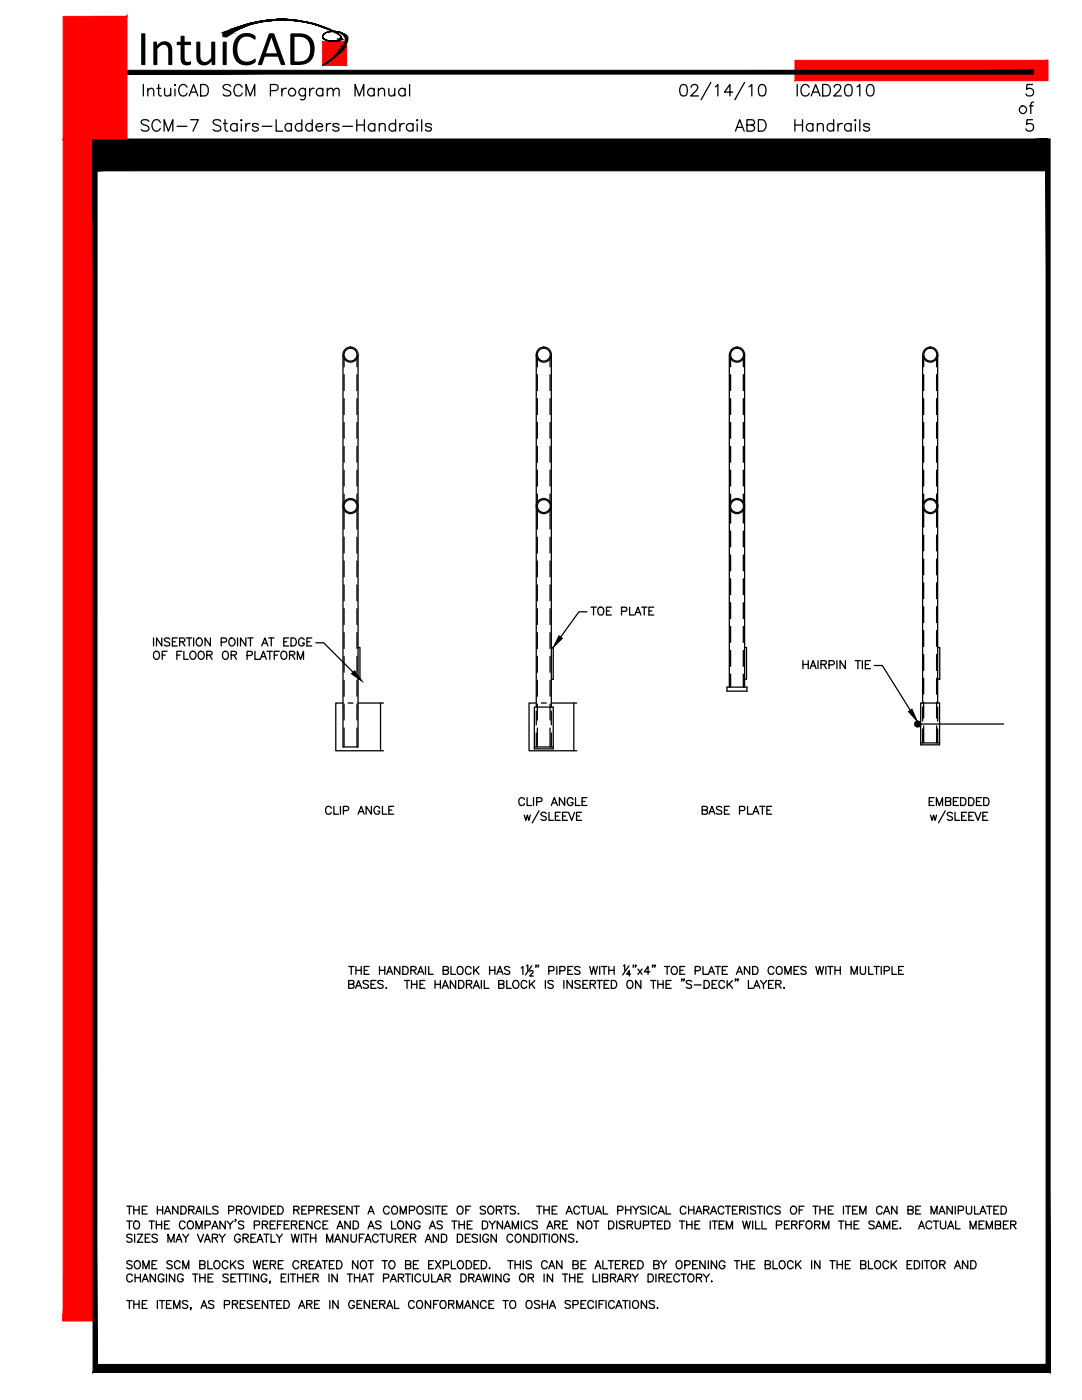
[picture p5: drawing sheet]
<svg xmlns="http://www.w3.org/2000/svg" width="216mm" height="279mm" viewBox="0 0 216 279" stroke-linecap="round" stroke-linejoin="round" font-family="sans-serif">
<defs><g id="words">
<text font-size="10" x="27.3" y="13">IntuiCAD</text>
</g></defs>
<!-- layer: S-DECK -->
<g fill="none" stroke="#000" stroke-width=".25">
<path d="M68.4 70.8v78.3h3v-78.3M68.7 71.6v1.6M68.7 74.8v3.1M68.7 79.6v3.1M71.2 71.6v1.6M71.2 74.8v3.1M71.2 79.6v3.1M107 70.8v70.3M107.2 71.6v1.6M107.2 74.8v3.1M107.2 79.6v3.1M109.8 71.6v1.6"/>
<path d="M109.8 74.8v3.1M109.8 79.6v3.1M110 70.8v70.3M145.5 70.8v66.3M145.8 71.6v1.6M145.8 74.8v3.1M145.8 79.6v3.1M148.3 71.6v1.6M148.3 74.8v3.1M148.3 79.6v3.1M148.6 70.8v66.3M184.1 70.8v69.5"/>
<path d="M184.3 71.6v1.6M184.3 74.8v3.1M184.3 79.6v3.1M186.9 71.6v1.6M186.9 74.8v3.1M186.9 79.6v3.1M187.1 70.8v69.5M68.7 84.3v3.2M68.7 89.1v3.2M68.7 93.8v3.2M68.7 98.6v1.6M71.2 84.3v3.2"/>
<path d="M71.2 89.1v3.2M71.2 93.8v3.2M71.2 98.6v1.6M107.2 84.3v3.2M107.2 89.1v3.2M107.2 93.8v3.2M107.2 98.6v1.6M109.8 84.3v3.2M109.8 89.1v3.2M109.8 93.8v3.2M109.8 98.6v1.6M145.8 84.3v3.2"/>
<path d="M145.8 89.1v3.2M145.8 93.8v3.2M145.8 98.6v1.6M148.3 84.3v3.2M148.3 89.1v3.2M148.3 93.8v3.2M148.3 98.6v1.6M184.3 84.3v3.2M184.3 89.1v3.2M184.3 93.8v3.2M184.3 98.6v1.6M186.9 84.3v3.2"/>
<path d="M186.9 89.1v3.2M186.9 93.8v3.2M186.9 98.6v1.6M68.7 101.8v3.8M68.7 107.2v3.2M68.7 111.9v3.2M68.7 116.7v3.2M71.2 101.8v3.8M71.2 107.2v3.2M71.2 111.9v3.2M71.2 116.7v3.2M107.2 101.8v3.8"/>
<path d="M107.2 107.2v3.2M107.2 111.9v3.2M107.2 116.7v3.2M109.8 101.8v3.8M109.8 107.2v3.2M109.8 111.9v3.2M109.8 116.7v3.2M145.8 101.8v2.6M145.8 106v3.1M145.8 110.8v3.1M145.8 115.5v3.2M148.3 101.8v2.6"/>
<path d="M148.3 106v3.1M148.3 110.8v3.1M148.3 115.5v3.2M184.3 101.8v3.4M184.3 106.8v3.2M184.3 111.6v3.1M184.3 116.3v3.2M186.9 101.8v3.4M186.9 106.8v3.2M186.9 111.6v3.1M186.9 116.3v3.2M68.7 121.5v3.1"/>
<path d="M68.7 126.3v3.1M68.7 131v3.2M68.7 135.8v3.2M71.2 121.5v3.1M71.2 126.3v3.1M71.2 131v3.2M71.2 135.8v3.2M71.4 129.2h.4v6.4h-.4M107.2 121.5v3.1M107.2 126.3v3.1M107.2 131v3.2M107.2 135.8v3.2"/>
<path d="M109.8 121.5v3.1M109.8 126.3v3.1M109.8 131v3.2M109.8 135.8v3.2M110 129.2h.4v6.4h-.4M145.1 137.1h3.9v.8h-3.9zM145.8 120.3v3.2M145.8 125v3.2M145.8 129.8v3.2M145.8 134.5v2.6M148.3 120.3v3.2M148.3 125v3.2"/>
<path d="M148.3 129.8v3.2M148.3 134.5v2.6M148.6 129.2h.4v6.4h-.4M184.3 121.1v3.2M184.3 125.8v3.2M184.3 130.6v3.2M184.3 135.4v3.1M186.9 121.1v3.2M186.9 125.8v3.2M186.9 130.6v3.2M186.9 135.4v3.1M187.1 129.2h.4v6.4h-.4"/>
<path d="M68.4 140.3h-1.4v9.5h9.5M68.7 140.5v3.2M68.7 145.3v3.8M69.5 140.3h.9M71.2 140.5v3.2M71.2 145.3v3.8M71.4 140.3h5.1M75.9 140.3v9.5M106.6 141.1h3.8v8.4h-3.8zM106.6 149.1h3.8M107 140.3h-1.4v9.5h9.5M107 141.9v2.8"/>
<path d="M107 146.3v2.8M107.2 140.5v3.2M107.2 145.3v3.8M108 140.3h1M109.8 140.5v3.2M109.8 145.3v3.8M110 140.3h5.1M110 141.9v2.8M110 146.3v2.8M114.5 140.3v9.5M183.7 140.3h3.8v8.3h-3.8zM183.7 148.3h3.8"/>
<path d="M184.1 141.1v2.8M184.1 145.5v2.8M184.3 140.1v3.2M184.3 144.9v3.4M186.9 140.1v3.2M186.9 144.9v3.4M187.1 141.1v2.8M187.1 145.5v2.8"/>
<circle cx="69.9" cy="70.8" r="1.5"/>
<circle cx="69.9" cy="70.8" r="1.29"/>
<circle cx="108.5" cy="70.8" r="1.5"/>
<circle cx="108.5" cy="70.8" r="1.29"/>
<circle cx="147.1" cy="70.8" r="1.5"/>
<circle cx="147.1" cy="70.8" r="1.29"/>
<circle cx="185.6" cy="70.8" r="1.5"/>
<circle cx="185.6" cy="70.8" r="1.29"/>
<circle cx="69.9" cy="101" r="1.5"/>
<circle cx="69.9" cy="101" r="1.29"/>
<circle cx="108.5" cy="101" r="1.5"/>
<circle cx="108.5" cy="101" r="1.29"/>
<circle cx="147.1" cy="101" r="1.5"/>
<circle cx="147.1" cy="101" r="1.29"/>
<circle cx="185.6" cy="101" r="1.5"/>
<circle cx="185.6" cy="101" r="1.29"/>
</g>
<!-- layer: S-RBAR -->
<g fill="#000" stroke="#000" stroke-width=".2">
<path d="M182.5 144.5l.1 .3 .5-.3zM182.6 144.8l.5-.3-.3 .5zM183.1 144.5l-.3 .5 .3 .1z"/>
<path d="M182.8 144l.3 .5v-.6zM182.8 144l.3 .5-.5-.3zM182.6 144.2l-.1 .3h.6z"/>
<path d="M183.1 144.5v.6l.3-.1zM183.1 144.5l.5 .3-.2 .2zM183.1 144.5l.5 .3 .1-.3z"/>
<path d="M183.1 144.5h.6l-.1-.3zM183.4 144l.2 .2-.5 .3zM183.1 143.9v.6l.3-.5z"/>
</g>
<path d="M183.1 144.5h17.2" fill="none" stroke="#000" stroke-width=".25"/>
<!-- layer: S-TEXT -->
<g fill="none" stroke="#000" stroke-width=".25">
<path d="M30.6 127.3v1.6M30.8 130.2l.3-.2a.8 .8 0 0 1 .7 .8 .8 .8 0 0 1-.7 .8l-.2-.1a1.08 1.08 0 0 1-.1-1.3zM32.3 127.3v1.6l-1.1-1.6v1.6M32.4 130.7h.6M33.3 130h-.9v1.6M33.9 127.6a.59 .59 0 0 0-.6-.3 .59 .59 0 0 0-.5 .4l.2 .2 .7 .3 .2 .5a.71 .71 0 0 1-1.1 0M34.4 128.1h.6M35.3 130.7h.6M35.4 127.3h-1v1.6h1M35.8 128.1l.9-.1 .2-.4-.4-.3h-.7v1.6M36.3 130h-1v1.6M36.4 128.1l.5 .8"/>
<path d="M36.7 130v1.6h.9M37.2 127.3h1.1M37.7 127.3v1.6M38.2 130.1a.8 .8 0 0 1 .9 .5 .8 .8 0 0 1-.5 1 .84 .84 0 0 1-.7-.6 .84 .84 0 0 1 .3-.9zM38.6 127.3v1.6M39.3 127.6l.2-.2a.77 .77 0 0 1 .9 .4 .77 .77 0 0 1-.2 .9 .59 .59 0 0 1-.7 .2 .59 .59 0 0 1-.4-.6zM39.7 130.2a.59 .59 0 0 1 .7-.2 .59 .59 0 0 1 .4 .6v.4a.62 .62 0 0 1-.7 .6 .62 .62 0 0 1-.6-.6zM41.3 130.7h.9l.1-.6-.3-.1h-.7v1.6M41.8 130.7l.5 .9M42 127.3v1.6l-1.1-1.6v1.6M44.1 128.2l1.1-.2v-.5l-.4-.2h-.7v1.6M44.5 130.2l.3-.2a.8 .8 0 0 1 .8 .8 .8 .8 0 0 1-.8 .8l-.1-.1a1.08 1.08 0 0 1-.2-1.3z"/>
<path d="M46 127.4a.8 .8 0 0 1 .9 .5 .8 .8 0 0 1-.5 1 .84 .84 0 0 1-.8-.6 .84 .84 0 0 1 .4-.9zM46.1 130.7h.9l.2-.4-.4-.3h-.7v1.6M46.6 130.7l.6 .9M47.4 127.3v1.6M49.1 127.3v1.6l-1.1-1.6v1.6M49.3 130.8l.9-.1 .2-.4-.4-.3h-.7v1.6M49.4 127.3h1.1M50 127.3v1.6M50.9 130v1.6h.9M51.9 131.6l.7-1.6 .6 1.6M52.2 131h.7M52.2 128.9l.7-1.6 .6 1.6"/>
<path d="M52.5 128.4h.7M53.3 130h1M53.6 127.3h1.1M53.8 130v1.6M54.1 127.3v1.6M54.7 130.7h.7M55.7 130h-1v1.6M56.2 130.2l.3-.2a.8 .8 0 0 1 .7 .8 .8 .8 0 0 1-.7 .8l-.3-.3-.2-.3zM56.6 128.1h.6M57.6 127.3h-1v1.6h1M57.8 130.7h.9l.1-.4-.4-.3h-.6v1.6M58.1 127.3a.87 .87 0 0 1 1 .5 .87 .87 0 0 1-.3 1l-.7 .1z"/>
<path d="M58.3 130.7l.5 .9M59.3 131.6v-1.6l.7 1.6 .6-1.6v1.6M60.7 127.7a.57 .57 0 0 0-.7-.4 .57 .57 0 0 0-.4 .6 .7 .7 0 0 0 .8 1 .46 .46 0 0 0 .3-.6h-.3M61.2 128.1h.6M62.2 127.3h-1v1.6h1M63 128.3h1.6l5.9 5.9M117.1 122.1h-1.6l-3.6 5M117.9 121.2h1.1M118.4 121.2v1.5M119.4 121.4l.3-.2a.78 .78 0 0 1 .8 .8 .78 .78 0 0 1-.8 .7l-.3-.2-.1-.4zM121 121.9h.6M122 121.2h-1v1.5h1"/>
<path d="M124 122l1-.1 .1-.2-.1-.4-1-.1v1.5M125.6 121.2v1.5h.9M126.7 122.7l.6-1.5 .6 1.5M126.9 122.2h.8M128 121.2h1.1M128.6 121.2v1.5M129.5 121.9h.6M130.5 121.2h-1v1.5h1M160.2 131.8v1.6M160.2 132.6h1.1M161.3 131.8v1.6M161.7 133.4l.5-1.6 .6 1.6"/>
<path d="M161.9 132.9h.7M163.2 131.8v1.6M163.8 132.6l1-.1v-.5l-.3-.2h-.7v1.6M164.4 132.6l.5 .8M165.4 132.7l.9-.1 .2-.5-.4-.3h-.7v1.6M167 131.8v1.6M168.7 131.8v1.6l-1.1-1.6v1.6M170.6 131.8h1.1M171.2 131.8v1.6M172.1 131.8v1.6M172.7 132.6h.6M173.7 131.8h-1v1.6h1"/>
<path d="M174.4 132.8h1.7l5.5 8.9M104.6 159.6a.56 .56 0 0 0-.6-.4 .56 .56 0 0 0-.5 .6v.4a.56 .56 0 0 0 .5 .6 .56 .56 0 0 0 .6-.4M105.2 159.2v1.6h.9M106.5 159.2v1.6M107.1 160h.7a.4 .4 0 0 0 .4-.4 .4 .4 0 0 0-.4-.4h-.7v1.6M112.7 159.2v1.6l-1.1-1.6v1.6M114.3 159.6a.59 .59 0 0 0-.6-.4 .59 .59 0 0 0-.5 .6v.4a.57 .57 0 0 0 .6 .6 .57 .57 0 0 0 .5-.6h-.4M114.8 159.2v1.6h1M116.1 159.9h.6M117.1 159.2h-1v1.6h1M185.4 159.9h.6M186.4 159.2h-1v1.6h1"/>
<path d="M188.7 159.9h.9l.1-.2-.1-.4-.9-.1v1.6h.6a.4 .4 0 0 0 .4-.4 .4 .4 0 0 0-.4-.5M190.2 159.9h.7M191.2 159.2h-1v1.6h1M191.7 159.2h.5a.84 .84 0 0 1 .6 .8 .84 .84 0 0 1-.6 .8h-.5zM193.3 159.2h.5a.82 .82 0 0 1 .6 .8 .82 .82 0 0 1-.6 .8h-.5zM194.8 159.9h.7M195.9 159.2h-1.1v1.6h1.1M196.3 159.2h.5a.84 .84 0 0 1 .6 .8 .84 .84 0 0 1-.6 .8h-.5zM66.1 161.3a.59 .59 0 0 0-.7-.4 .59 .59 0 0 0-.4 .6v.4a.59 .59 0 0 0 .4 .6 .59 .59 0 0 0 .7-.4M66.6 160.9v1.6h.9M67.9 160.9v1.6M68.5 161.8l.9-.1 .2-.3-.1-.3-1-.2v1.6"/>
<path d="M71.4 162.5l.7-1.6 .6 1.6M71.7 162h.8M74.1 160.9v1.6l-1-1.6v1.6M75.8 161.3a.59 .59 0 0 0-.7-.4 .59 .59 0 0 0-.5 .6v.4a.57 .57 0 0 0 .6 .6 .57 .57 0 0 0 .6-.6h-.4M76.3 160.9v1.6h.9M77.6 161.7h.6M78.6 160.9h-1v1.6h1M104.6 162.7l.3 1 .3-1 .3 1 .3-1M107.6 161.8l-1.4 2.4M109 162.4a.59 .59 0 0 0-.6-.3 .59 .59 0 0 0-.5 .4l.3 .3 .7 .2 .1 .5a.73 .73 0 0 1-1.1 0M109.5 162.1v1.6h.9M110 160.8l.6-1.6 .6 1.6"/>
<path d="M110.3 160.2h.7M110.8 162.9h.6M111.8 162.1h-1v1.6h1M112.3 162.9h.5M113.2 162.1h-.9v1.6h.9M113.4 162.1l.7 1.6 .6-1.6M115 162.9h.6M116 162.1h-1v1.6h1M140.1 161.7l.9-.1 .2-.2-.1-.3-1-.2v1.6h.7a.4 .4 0 0 0 .4-.4 .4 .4 0 0 0-.4-.4M141.5 162.5l.6-1.6 .5 1.6M141.7 162h.7M144 161.1a.6 .6 0 0 0-1.1 .2l.2 .2 .8 .3 .1 .3-.1 .3-.6 .1-.4-.2"/>
<path d="M144.6 161.7h.5M145.5 160.9h-.9v1.6h.9M147.6 161.8l.9-.1 .1-.6-1-.2v1.6M149.2 160.9v1.6h.9M150.2 162.5l.6-1.6 .6 1.6M150.4 162h.8M151.6 160.9h1M152.1 160.9v1.6M153 161.7h.6M154 160.9h-1v1.6h1M185.7 162.7l.3 1 .3-1 .3 1 .3-1M186.8 160.8v-1.6l.6 1.6 .7-1.6v1.6"/>
<path d="M188.6 161.8l-1.3 2.4M190.1 162.4a.59 .59 0 0 0-.6-.3 .59 .59 0 0 0-.5 .4l.3 .3 .6 .2 .2 .5a.73 .73 0 0 1-1.1 0M190.6 162.1v1.6h.9M191.9 162.9h.6M192.9 162.1h-1v1.6h1M193.3 162.9h.6M194.3 162.1h-1v1.6h1M194.5 162.1l.6 1.6 .6-1.6M196.1 162.9h.6M197.1 162.1h-1v1.6h1M69.6 196.4h.9l.1-.3-.1-.4h-.9v1.5h.7l.3-.3a.39 .39 0 0 0-.3-.5M69.6 192.9h1"/>
<path d="M70.1 192.9v1.6M70.9 197.2l.6-1.5 .7 1.5M71 192.9v1.6M71 193.6h1.1M71.1 196.7h.8M72.1 192.9v1.6M72.7 193.6h.6M73.5 195.9l-.4-.2h-.5l-.1 .2 .1 .4 .8 .4 .1 .3a.73 .73 0 0 1-1 0M73.6 192.9h-.9v1.6h.9M74 196.4h.7M75 195.7h-1v1.5h1M75.7 193.6h1.1"/>
<path d="M75.7 192.9v1.6M76.4 195.9l-.3-.2h-.5l-.2 .2 .2 .4 .8 .4v.3a.71 .71 0 0 1-1 0M76.8 192.9v1.6M77 197.2h.2zM77.2 194.5l.6-1.6 .5 1.6M77.4 193.9h.7M79.8 192.9v1.6l-1.1-1.6v1.6M80.4 192.9h.5a.84 .84 0 0 1 .6 .8 .84 .84 0 0 1-.6 .8h-.5zM80.7 195.7h1M81.2 195.7v1.5M82 193.6h.9l.1-.4-.3-.3h-.7v1.6M82.1 196.4h1.1"/>
<path d="M82.1 195.7v1.5M82.5 193.6l.5 .9M83.2 195.7v1.5M83.3 194.5l.6-1.6 .7 1.6M83.6 193.9h.7M83.8 196.4h.6M84.8 195.7h-1v1.5h1M84.9 192.9v1.6M85.5 192.9v1.6h.9M86.8 196.4h1.1M86.8 195.7v1.5M87.9 195.7v1.5"/>
<path d="M88.3 197.2l.5-1.5 .7 1.5M88.4 193.6h.9l.2-.2-.1-.3-.3-.2h-.7v1.6h.7a.4 .4 0 0 0 .4-.5 .4 .4 0 0 0-.4-.4M88.5 196.7h.7M90 192.9v1.6h.9M90.9 195.7v1.5l-1-1.5v1.5M91.3 193.1l.3-.2a.78 .78 0 0 1 .8 .8 .78 .78 0 0 1-.8 .8l-.1-.1a1.08 1.08 0 0 1-.2-1.3zM91.5 195.7h.5a.82 .82 0 0 1 .6 .8 .82 .82 0 0 1-.6 .7h-.5zM93.1 196.4h.9l.1-.6-1-.1v1.5M93.6 196.4l.5 .8M94 193.3a.59 .59 0 0 0-.7-.4 .59 .59 0 0 0-.4 .6v.4a.6 .6 0 0 0 .4 .6 .6 .6 0 0 0 .7-.4M94.4 197.2l.7-1.5 .6 1.5M94.5 192.9v1.6"/>
<path d="M94.7 196.7h.7M94.9 193.6l.7 .9M95.6 192.9l-1.1 1M96 195.7v1.5M96.6 195.7v1.5h1M97.7 193.6h1M97.7 192.9v1.6M98.7 192.9v1.6M99.1 194.5l.7-1.6 .6 1.6M99.4 193.9h.7M99.5 196.4h.9l.2-.3-.2-.4h-.9v1.5l1-.1 .1-.4-.2-.2-.2-.1M101.1 195.7v1.5h.9"/>
<path d="M101.7 193.1a.6 .6 0 0 0-1 .2l.3 .3 .5 .2 .2 .2v.2l-.4 .3-.5-.1-.1-.2M102.6 195.7a.78 .78 0 0 1 .9 .4 .78 .78 0 0 1-.1 .9 .59 .59 0 0 1-.7 .2 .59 .59 0 0 1-.4-.5v-.4zM104 193.2l.3-.3v1.6M105.1 192.8l.2-.3v1.2M105.1 196.1a.56 .56 0 0 0-.6-.4 .56 .56 0 0 0-.5 .6 .69 .69 0 0 0 .7 .9l.4-.3M105.6 195.7v1.5M105.7 193.9l.2-.2 .4 .1v.3l-.6 .7h.7M106 196.4l.7 .8M106.1 192.8l-1.3 1.8M106.7 195.7l-1.1 1M107 192.7h-.1h.1l-.1 .4M107.5 192.7h-.2h.2l-.2 .4"/>
<path d="M108.8 195.7v1.5M109.5 193.7l.9-.1 .1-.5-.3-.2h-.7v1.6M110.4 195.9l-.4-.2h-.5l-.2 .2 .2 .4 .8 .4 .1 .3a.73 .73 0 0 1-1.1 0M111.1 192.9v1.6M111.7 193.7l.9-.1 .2-.2-.2-.4-.9-.1v1.6M112.5 195.7v1.5M113.3 193.6h.6M114.2 195.7v1.5l-1.1-1.5v1.5M114.3 192.9h-1v1.6h1M115.7 193.1a.6 .6 0 0 0-1 .2l.1 .2 .8 .3 .1 .2v.2l-.4 .3-.5-.1-.1-.2M115.8 195.9l-.4-.2h-.5l-.2 .2 .2 .4 .7 .3 .2 .4a.73 .73 0 0 1-1.1 0M116.3 196.4h.6"/>
<path d="M117.3 195.7h-1v1.5h1M117.7 192.9l.4 1.6 .3-1.6 .4 1.6 .4-1.6M117.8 196.4h.8l.2-.3-.1-.3-.9-.1v1.5M118.3 196.4l.5 .8M119.1 195.7h1.1M119.6 195.7v1.5M119.7 192.9v1.6M120 192.9h1.1M120.6 192.9v1.6M120.6 196.4h.5M121.5 193.6h1M121.5 192.9v1.6"/>
<path d="M121.5 195.7h-.9v1.5h.9M122 195.7h.5a.82 .82 0 0 1 .6 .8 .82 .82 0 0 1-.6 .7h-.5zM122.5 192.9v1.6M124.4 192.8l.3-.3v1.2M125.2 195.9l.2-.2a.8 .8 0 0 1 .9 .6 .8 .8 0 0 1-.5 .9 .84 .84 0 0 1-.7-.4 .84 .84 0 0 1 .1-.9zM125.5 192.8l-1.3 1.8M125.8 194.4h-.8l.6-.7v1.1M126.4 192.7h-.1h.1l-.1 .4M126.9 192.7h-.1h.1l-.1 .4M127.3 193.4l.8 1.1M127.9 195.7v1.5l-1.1-1.5v1.5M128.1 193.4l-.8 1.1"/>
<path d="M129.7 193.9h-1.1l.7-1v1.6M129.8 195.7h1.1M130.3 192.7h-.1h.1l-.1 .4M130.4 195.7v1.5M130.8 192.7h-.2h.2l-.2 .4M131.3 196.4h1M131.3 195.7v1.5M132.3 195.7v1.5M132.6 192.9h1M132.9 196.4h.6M133.1 192.9v1.6M133.9 195.7h-1v1.5h1"/>
<path d="M134.1 193.1a.59 .59 0 0 1 .7-.2 .59 .59 0 0 1 .4 .6v.4a.61 .61 0 0 1-.7 .6 .61 .61 0 0 1-.6-.6zM135.7 193.6h.6M136.1 195.4h-.1h.1l-.1 .4M136.6 195.4h-.2h.2l-.2 .4M136.6 192.9h-.9v1.6h.9M138 195.9l-.4-.2h-.5l-.2 .2 .2 .4 .8 .3 .1 .4a.73 .73 0 0 1-1.1 0M138.5 196.6h1.4M138.7 193.7l.9-.1 .2-.4-.4-.3h-.7v1.6M140.3 192.9v1.6h.9M140.5 195.7h.5a.84 .84 0 0 1 .6 .8 .84 .84 0 0 1-.6 .7h-.5zM141.3 194.5l.7-1.6 .6 1.6M141.6 193.9h.7"/>
<path d="M142.1 196.4h.6M142.7 192.9h1M143.1 195.7h-1v1.5h1M143.2 192.9v1.6M144.1 193.6h.7M144.6 196.1a.56 .56 0 0 0-.7-.4 .56 .56 0 0 0-.4 .6 .7 .7 0 0 0 .7 .9l.4-.3M145.1 195.7v1.5M145.1 192.9h-1v1.6h1M145.5 196.4l.7 .8M146.2 195.7l-1.1 1M146.8 195.4h-.1h.1l-.1 .4M146.9 194.5l.7-1.6 .6 1.6"/>
<path d="M147.2 193.9h.7M147.3 195.4h-.2h.2l-.2 .4M149.3 195.7v1.5h.9M149.6 192.9v1.6l-1.1-1.6v1.6M150.2 192.9h.5a.84 .84 0 0 1 .6 .8 .84 .84 0 0 1-.6 .8h-.5zM150.4 197.2l.6-1.5 .6 1.5M150.6 196.7h.8M151.8 195.7l.5 .7v.8M153 195.7l-.7 .7M153.4 196.4h.6M154.3 195.7h-.9v1.5h.9M154.4 193.3a.59 .59 0 0 0-.6-.4 .59 .59 0 0 0-.5 .6v.4a.6 .6 0 0 0 .4 .6 .6 .6 0 0 0 .7-.4"/>
<path d="M154.8 196.4h.9l.2-.3-.1-.3-1-.1v1.5M155 193.1a.59 .59 0 0 1 .7-.2 .59 .59 0 0 1 .4 .6 .69 .69 0 0 1-.2 .7 .69 .69 0 0 1-.7 .2l-.3-.5zM155.3 196.4l.6 .8M156.4 197.2h.1zM156.6 194.5v-1.6l.6 1.6 .6-1.6v1.6M158.4 193.6h.6M159.4 192.9h-1v1.6h1M160.9 193.1a.6 .6 0 0 0-1.1 .2l.3 .3 .6 .2 .2 .2v.2l-.4 .3-.5-.1-.2-.2M162.8 192.9l.4 1.6 .4-1.6 .3 1.6 .4-1.6M164.8 192.9v1.6M165.2 192.9h1M165.7 192.9v1.6"/>
<path d="M166.6 193.6h1.1M166.6 192.9v1.6M167.7 192.9v1.6M169.8 194.5v-1.6l.7 1.6 .6-1.6v1.6M171.6 192.9v1.1a.54 .54 0 0 0 .6 .5 .54 .54 0 0 0 .5-.5v-1.1M173.3 192.9v1.6h.9M174.4 192.9h1.1M174.9 192.9v1.6M175.8 192.9v1.6M176.4 193.7l.9-.1 .2-.4-.4-.3h-.7v1.6M178 192.9v1.6h.9M179.3 193.6h.6"/>
<path d="M180.3 192.9h-1v1.6h1M25.3 240.7h1.1M25.3 243.7h1.1M25.3 259.6h1.1M25.8 240.7v1.6M25.8 243.7v1.6M25.8 259.6v1.5M26.4 246.5a.59 .59 0 0 0-.6-.2 .59 .59 0 0 0-.5 .4v.2l.9 .3 .2 .5a.65 .65 0 0 1-1.1 0M26.4 251.8a.59 .59 0 0 0-.6-.2 .59 .59 0 0 0-.5 .4v.2l.9 .3 .2 .5a.65 .65 0 0 1-1.1 0M26.4 254.6a.57 .57 0 0 0-.7-.3 .57 .57 0 0 0-.4 .6 .69 .69 0 0 0 .7 .9l.4-.3M26.7 240.7v1.6M26.7 259.6v1.5"/>
<path d="M26.7 241.5h1.1M26.8 243.9l.2-.2a.8 .8 0 0 1 .9 .6 .8 .8 0 0 1-.5 1 .81 .81 0 0 1-.7-.5 .81 .81 0 0 1 .1-.9zM26.9 246.3v1.6M27 251.8a.59 .59 0 0 1 .6-.2 .59 .59 0 0 1 .4 .6v.4a.62 .62 0 0 1-.6 .6 .62 .62 0 0 1-.6-.6zM27 254.3v1.5M27 255h1M27.4 246.3h1.1l-1.1 1.6h1.1M27.8 240.7v1.6M27.8 259.6v1.5M28 254.3v1.5M28.4 255.8l.6-1.5 .6 1.5M28.4 241.5h.6"/>
<path d="M28.5 253.2v-1.6l.7 1.6 .5-1.6v1.6M28.6 255.3h.8M29 247.1h.6M29.4 240.7h-1v1.6h1M29.4 259.6h-1v1.5h1M29.7 243.7h1.1M30 246.3h-1v1.6h1M30.3 243.7v1.6M30.3 252.4h.6M31 254.3v1.5l-1-1.5v1.5M31.2 243.7v1.6M31.2 244.4h1"/>
<path d="M31.3 251.6h-1v1.6h1M31.4 246.5a.6 .6 0 0 0-1.1 .2l.3 .3 .7 .2 .1 .5a.65 .65 0 0 1-1.1 0M31.4 241.5h1.1M31.4 240.7v1.6M31.4 259.6v1.5M31.8 259.6h1M32.2 243.7v1.6M32.3 259.6v1.5M32.5 240.7v1.6M32.7 254.6a.6 .6 0 0 0-.7-.3 .6 .6 0 0 0-.4 .6v.3a.57 .57 0 0 0 .5 .7 .57 .57 0 0 0 .6-.7h-.4M32.8 242.3l.6-1.6 .7 1.6M32.8 244.4h.6"/>
<path d="M33 241.8h.8M33.2 254.3v1.5M33.5 247.9v-1.6l.6 1.6 .6-1.6v1.6M33.8 243.7h-1v1.6h1M34.2 259.6h-1v1.5h1M34.4 251.8a.6 .6 0 0 0-1.1 .2l.1 .2 .8 .3 .2 .5a.65 .65 0 0 1-1.1 0M34.9 254.3v1.5l-1.1-1.5v1.5M35.1 247.9l.6-1.6 .6 1.6M35.3 247.4h.8M35.5 240.7v1.6l-1.1-1.6v1.6M35.9 252a.56 .56 0 0 0-.6-.4 .56 .56 0 0 0-.5 .6 .69 .69 0 0 0 .2 .8 .69 .69 0 0 0 .7 .1l.2-.3M36.1 240.7h.5a.82 .82 0 0 1 .6 .8 .82 .82 0 0 1-.6 .8h-.5z"/>
<path d="M36.5 246.3l.6 .8v.8M36.5 253.2v-1.6l.6 1.6 .6-1.6v1.6M36.6 254.6a.6 .6 0 0 0-.7-.3 .6 .6 0 0 0-.5 .6v.3a.57 .57 0 0 0 .6 .6 .57 .57 0 0 0 .6-.6h-.4M36.9 244a.6 .6 0 0 0-.6-.3 .6 .6 0 0 0-.5 .6v.4a.59 .59 0 0 0 .5 .6 .59 .59 0 0 0 .6-.4M37.5 259.8l-.4-.2h-.5l-.2 .2 .2 .4 .8 .3 .1 .4a.73 .73 0 0 1-1.1 0M37.7 241.5l.9-.1 .1-.6-1-.1v1.6M37.7 243.7a.8 .8 0 0 1 .9 .6 .8 .8 0 0 1-.5 1 .84 .84 0 0 1-.7-.6 .84 .84 0 0 1 .3-1zM37.7 246.3l-.6 .8M38.2 241.5l.5 .8M38.4 254.3h1.1M39 254.3v1.5M39.1 242.3l.6-1.6 .5 1.6"/>
<path d="M39.1 245.3v-1.6l.6 1.6 .6-1.6v1.6M39.3 241.8h.7M39.4 246.3l.6 1.6 .6-1.6M39.9 252.4l.9-.1 .1-.4-.4-.3h-.6v1.6l.9-.1 .1-.4-.4-.3M39.9 255h1M39.9 254.3v1.5M40.6 240.7v1.6M40.8 247.9l.6-1.6 .6 1.6M40.9 244.5l1-.1 .1-.2-.1-.5h-1v1.6M40.9 254.3v1.5M41 247.4h.8M41.2 240.7v1.6h.9"/>
<path d="M41.5 251.6v1.6h.9M41.5 255h.6M42.3 245.3l.6-1.6 .6 1.6M42.4 247.1l.9-.1 .1-.4-.4-.3h-.6v1.6M42.5 254.3h-1v1.5h1M42.5 244.7h.8M42.7 259.8l-.4-.2h-.5l-.2 .2 .2 .4 .7 .2 .2 .5a.73 .73 0 0 1-1.1 0M42.8 251.8a.59 .59 0 0 1 .7-.2 .59 .59 0 0 1 .4 .6v.4a.62 .62 0 0 1-.6 .6 .62 .62 0 0 1-.6-.6zM42.9 247.1l.5 .8M43.5 240.9a.6 .6 0 0 0-1.1 .2l.2 .2 .7 .3 .2 .3v.2l-.4 .2-.5-.1-.2-.1M43.7 246.3l.7 .8v.8M44.9 243.7v1.6l-1-1.6v1.6"/>
<path d="M44.9 246.3l-.5 .8M45.3 243.7l.6 .7v.9M45.5 252a.56 .56 0 0 0-.7-.4 .56 .56 0 0 0-.4 .6 .69 .69 0 0 0 .1 .8 .69 .69 0 0 0 .7 .1l.3-.3M45.5 254.5l-.3-.2h-.6l-.1 .2 .1 .4 .8 .3 .1 .4a.73 .73 0 0 1-1 0M45.6 241.6l.9-.1 .2-.3-.1-.4-1-.1v1.6M46 251.6v1.6M46.1 255h.6M46.4 252.3l.7 .9M46.5 243.7l-.6 .7M47.1 243.4h-.2h.2l-.2 .4M47.1 254.3h-1v1.5h1M47.1 251.6l-1.1 1.1"/>
<path d="M47.2 241.5l.9-.1 .1-.6-1-.1v1.6M47.3 254.3h1M47.7 241.5l.5 .8M47.8 254.3v1.5M47.9 246.7a.59 .59 0 0 0-.6-.4 .59 .59 0 0 0-.5 .6v.4a.58 .58 0 0 0 .6 .6 .58 .58 0 0 0 .5-.6h-.3M48.5 247.1l.9-.1 .2-.4-.4-.3h-.7v1.6M48.5 254.3h1.1M48.6 251.8a.59 .59 0 0 0-.6-.2 .59 .59 0 0 0-.5 .4l.1 .2 .8 .3 .2 .5a.65 .65 0 0 1-1.1 0M48.6 243.9l-.4-.2h-.5l-.1 .2 .1 .4 .9 .4v.3a.73 .73 0 0 1-1 0M48.9 240.9a.59 .59 0 0 1 .6-.2 .59 .59 0 0 1 .4 .6v.4a.61 .61 0 0 1-.6 .6 .61 .61 0 0 1-.6-.6zM48.9 259.6h-1v1.5h1M49 247.1l.6 .8"/>
<path d="M49 254.3v1.5M49.9 254.3v1.5M50.1 247.1h.6M50.2 240.7l.6 1.6 .6-1.6M50.4 259.8l-.4-.2h-.5l-.2 .2 .2 .4 .8 .3 .1 .4a.73 .73 0 0 1-1.1 0M50.5 251.6l.4 1.6 .4-1.6 .4 1.6 .4-1.6M50.7 244.5l1.1-.1v-.6l-1.1-.1v1.6M51 246.3h-.9v1.6h.9M51.3 247.9l.6-1.6 .6 1.6M51.5 247.4h.8M51.6 254.3v1.5l-1.1-1.5v1.5M51.8 240.7v1.6"/>
<path d="M51.9 259.6h-1v1.5h1M52.4 244.4h.8l.2-.3-.1-.3-.9-.1v1.6M52.4 240.7h.5a.82 .82 0 0 1 .6 .8 .82 .82 0 0 1-.6 .8h-.5zM52.5 252.4h.6M52.6 246.3h1.1M52.9 244.4l.5 .9M53.2 246.3v1.6M53.2 254.6a.6 .6 0 0 0-.6-.3 .6 .6 0 0 0-.5 .6v.3a.57 .57 0 0 0 .6 .6 .57 .57 0 0 0 .5-.6h-.3M53.4 259.6v1.5l-1-1.5v1.5M53.5 251.6h-1v1.6h1M53.8 259.6h1M53.9 252.4l.9-.1 .1-.5-.3-.2h-.7v1.6"/>
<path d="M53.9 255.7h-.1h.1l-.1 .4M53.9 244.4h.7M54 241.5h.6M54.1 246.3v1.6h.9M54.3 259.6v1.5M54.5 252.4l.5 .8M54.9 243.7h-1v1.6h1M55 240.7h-1v1.6h1M55.1 246.3l.6 .8v.8M55.4 244.4h.6M55.4 240.7h.6a.84 .84 0 0 1 .5 .8 .84 .84 0 0 1-.5 .8h-.6zM55.5 252.4h.6"/>
<path d="M56.1 255h.6M56.2 259.6h-1v1.5h1M56.3 243.7h-.9v1.6M56.3 246.3l-.6 .8M56.5 251.6h-1v1.6h1M56.7 259.6h.5a.82 .82 0 0 1 .6 .7 .82 .82 0 0 1-.6 .8h-.5zM56.7 244.4h.6M57.1 254.3h-1v1.5h1M57.6 254.3v1.5M57.7 243.7h-1v1.6h1M57.9 254.3h1.1M58.2 244.4h.9l.1-.6-1-.1v1.6"/>
<path d="M58.2 246.3l.3 1.6 .4-1.6 .4 1.6 .4-1.6M58.4 254.3v1.5M58.6 241.5l.9-.1 .2-.2-.1-.4-1-.1v1.6M58.7 244.4l.5 .9M59.2 241.5l.5 .8M59.4 255h1M59.4 254.3v1.5M59.6 252a.59 .59 0 0 0-.7-.4 .59 .59 0 0 0-.5 .6v.4a.59 .59 0 0 0 .5 .6 .59 .59 0 0 0 .7-.4M59.8 244.4h.6M60.1 252.4l.9-.1 .2-.4-.4-.3h-.7v1.6M60.1 246.3v1.6M60.2 241.5h.6"/>
<path d="M60.4 254.3v1.5M60.5 246.3h1.1M60.6 252.4l.6 .8M60.7 243.7h-.9v1.6h.9M61 246.3v1.6M61 255h.6M61.2 240.7h-1v1.6h1M61.6 241.6h.7a.43 .43 0 0 0 .4-.5 .43 .43 0 0 0-.4-.4h-.7v1.6M61.7 252.4h.6M62 247.1h1M62 246.3v1.6M62 254.3h-1v1.5h1"/>
<path d="M62.3 243.7v1.6l-1.1-1.6v1.6M62.5 255l.9-.1 .1-.2-.1-.4h-.9v1.5M62.7 251.6h-1v1.6h1M62.9 253.2l.6-1.6 .6 1.6M63 246.3v1.6M63 255l.5 .8M63.1 252.7h.8M63.2 241.5l.9-.1 .2-.2-.1-.4-1-.1v1.6M63.7 259.6h-.9v1.5h.9M63.7 241.5l.6 .8M63.9 244a.6 .6 0 0 0-.7-.3 .6 .6 0 0 0-.4 .6v.4a.59 .59 0 0 0 .4 .6 .59 .59 0 0 0 .7-.4M64.3 251.6h1"/>
<path d="M64.5 244.4h.6M64.8 241.5h.6M64.8 251.6v1.6M65.2 247.9v-1.6l.6 1.6 .6-1.6v1.6M65.4 243.7h-.9v1.6h.9M65.6 254.3v1.5M65.7 252.4h.6M65.8 240.7h-1v1.6h1M65.8 259.6v1.5M66.7 251.6h-1v1.6h1M66.8 247.9l.6-1.6 .6 1.6M67 247.4h.8"/>
<path d="M67.2 251.6h.5a.85 .85 0 0 1 .6 .8 .85 .85 0 0 1-.6 .8h-.5zM67.3 240.9a.6 .6 0 0 0-1.1 .2l.1 .2 .8 .3 .2 .3v.2l-.4 .2-.6-.1-.1-.1M67.3 245.3l.5-1.6 .6 1.6M67.3 254.3v1.5l-1.1-1.5v1.5M67.5 259.6v1.5l-1.1-1.5v1.5M67.5 244.7h.7M67.8 241.5h.6M68.7 240.7h-.9v1.6h.9M69.3 254.3h1M69.4 246.3v1.6l-1-1.6v1.6M69.8 254.3v1.5M69.9 243.7v1.6l-1.1-1.6v1.6"/>
<path d="M70 246.3v1.2a.53 .53 0 0 0 .6 .4 .53 .53 0 0 0 .5-.4v-1.2M70.3 240.7v1.6l-1.1-1.6v1.6M70.5 243.7h.5a.84 .84 0 0 1 .6 .8 .84 .84 0 0 1-.6 .8h-.5zM70.6 240.7h1.1M70.7 259.9a.6 .6 0 0 0-.7-.3 .6 .6 0 0 0-.4 .6v.3a.57 .57 0 0 0 .6 .6 .57 .57 0 0 0 .5-.6h-.4M70.7 255h1.1M70.7 254.3v1.5M71.1 240.7v1.6M71.4 251.6v1.6l-1.1-1.6v1.6M71.7 247.1h.6M71.8 254.3v1.5M72.1 251.8a.59 .59 0 0 1 .6-.2 .59 .59 0 0 1 .4 .6v.4a.62 .62 0 0 1-.6 .6 .62 .62 0 0 1-.6-.6z"/>
<path d="M72.2 255.8l.6-1.5 .5 1.5M72.2 259.6h-1v1.5h1M72.4 255.3h.7M72.7 246.3h-1v1.6M72.8 247.9l.6-1.6 .6 1.6M73.1 247.4h.7M73.4 242.3l.6-1.6 .7 1.6M73.4 245.3l.6-1.6 .7 1.6M73.4 251.6h1.1M73.5 254.3h1.1M73.6 241.8h.8M73.6 244.7h.8"/>
<path d="M73.7 259.6v1.5l-1-1.5v1.5M74 251.6v1.6M74 254.3v1.5M75.3 259.6h-1v1.5h1M75.5 246.7a.59 .59 0 0 0-.7-.4 .59 .59 0 0 0-.5 .6v.4a.59 .59 0 0 0 .5 .6 .59 .59 0 0 0 .7-.4M75.8 246.3h1M76 243.9l-.4-.2h-.5l-.1 .2 .1 .4 .8 .4 .1 .3a.73 .73 0 0 1-1 0M76.2 251.6h1.1M76.3 246.3v1.6M76.5 255.1l1-.1 .1-.2-.1-.5h-1v1.5M76.8 251.6v1.6M77.2 246.3v1.2a.53 .53 0 0 0 .5 .4 .53 .53 0 0 0 .6-.4v-1.2"/>
<path d="M77.7 241.1a.59 .59 0 0 0-.7-.4 .59 .59 0 0 0-.5 .6v.4a.59 .59 0 0 0 .5 .6 .59 .59 0 0 0 .7-.4M77.8 251.8a.59 .59 0 0 1 .6-.2 .59 .59 0 0 1 .4 .6v.4a.62 .62 0 0 1-.6 .6 .62 .62 0 0 1-.6-.6zM77.9 255.8l.6-1.5 .6 1.5M78.1 243.7v1.6h.9M78.1 255.3h.8M78.3 240.9l.3-.2a.78 .78 0 0 1 .7 .8 .78 .78 0 0 1-.7 .8l-.3-.2-.2-.4zM78.7 259.6v1.5h.9M78.9 247.1l.9-.1 .2-.4-.4-.3h-.7v1.6M79.4 247.1l.6 .8M79.5 255l.9-.1 .1-.2v-.3l-1-.1v1.5M79.6 243.7a.8 .8 0 0 1 1 .6 .8 .8 0 0 1-.5 1 .84 .84 0 0 1-.8-.6 .84 .84 0 0 1 .3-1zM79.9 242.3v-1.6l.6 1.6 .6-1.6v1.6"/>
<path d="M80 255l.5 .8M80.5 247.1h.6M80.8 254.3h1.1M80.9 252.4l.9-.1 .2-.4-.4-.3h-.7v1.6h.7l.3-.2 .1-.3-.4-.3M81.4 254.3v1.5M81.4 246.3h-.9v1.6h.9M81.7 241.6l.9-.1 .1-.3v-.4l-1-.1v1.6M81.9 247.1l.9-.1 .2-.4-.4-.3h-.7v1.6M82.1 243.7v1.6l-1-1.6v1.6M82.3 254.3v1.5M82.5 247.1l.5 .8M82.5 252.4h.6"/>
<path d="M82.7 259.9a.6 .6 0 0 0-.7-.3 .6 .6 0 0 0-.5 .6v.3a.59 .59 0 0 0 .5 .6 .59 .59 0 0 0 .7-.4M83.3 259.8l.1-.2a.79 .79 0 0 1 1 .6 .79 .79 0 0 1-.6 .9 .81 .81 0 0 1-.7-.5 .81 .81 0 0 1 .2-.8zM83.3 240.9a.59 .59 0 0 1 .7-.2 .59 .59 0 0 1 .4 .6v.4a.61 .61 0 0 1-.6 .6 .61 .61 0 0 1-.6-.6zM83.5 251.6h-1v1.6h1M83.8 244a.6 .6 0 0 0-.7-.3 .6 .6 0 0 0-.4 .6v.4a.57 .57 0 0 0 .5 .6 .57 .57 0 0 0 .6-.6h-.4M83.9 254.6a.6 .6 0 0 0-.6-.3 .6 .6 0 0 0-.5 .6v.3a.59 .59 0 0 0 .5 .6 .59 .59 0 0 0 .6-.3M84.5 254.3v1.1a.53 .53 0 0 0 .5 .4 .53 .53 0 0 0 .5-.4v-1.1M84.9 247.9l.6-1.6 .5 1.6M85.1 247.4h.7M85.5 252.4h.6M85.7 245.3l.6-1.6 .6 1.6M85.9 240.9a.6 .6 0 0 0-1 .2l.1 .2 .8 .3 .1 .3v.2l-.4 .2-.5-.1-.1-.1"/>
<path d="M85.9 259.6v1.5l-1-1.5v1.5M85.9 244.7h.8M86.1 254.3v1.5h.9M86.4 240.7v1.6M86.5 251.6h-1v1.6h1M86.8 240.7h1.1M86.9 251.6l1.1 1.6M87.2 255.8l.6-1.5 .6 1.5M87.4 240.7v1.6M87.4 255.3h.8M87.5 246.3v1.6l-1.1-1.6v1.6M87.5 259.6h-1v1.5"/>
<path d="M88 251.6l-1.1 1.6M88.1 246.3h.5a.87 .87 0 0 1 .6 .8 .87 .87 0 0 1-.6 .8h-.5zM88.1 259.6a.8 .8 0 0 1 .9 .5 .8 .8 0 0 1-.5 1 .84 .84 0 0 1-.7-.6 .84 .84 0 0 1 .3-.9zM88.3 243.9l-.4-.2h-.5l-.2 .2 .2 .4 .8 .4 .1 .3a.73 .73 0 0 1-1.1 0M88.3 241.5h.5M88.5 252.4h.9l.1-.6-.4-.2h-.6v1.6M88.8 255l.9-.1 .2-.2-.1-.3-1-.1v1.5M89.2 240.7h-.9v1.6h.9M89.3 255l.6 .8M90.1 251.6v1.6h.9M90.2 243.7h1M90.7 243.7v1.6"/>
<path d="M91.3 246.3h.5a.87 .87 0 0 1 .5 .8 .87 .87 0 0 1-.5 .8h-.5zM91.3 240.9l.3-.2a.78 .78 0 0 1 .8 .8 .78 .78 0 0 1-.8 .8l-.3-.4zM91.4 251.8a.59 .59 0 0 1 .7-.2 .59 .59 0 0 1 .4 .6v.4a.62 .62 0 0 1-.6 .6 .62 .62 0 0 1-.6-.6zM91.6 244.4h1.1M91.6 243.7v1.6M92 254.3h.5a.82 .82 0 0 1 .6 .8 .82 .82 0 0 1-.6 .7h-.5zM92.7 243.7v1.6M92.9 247.1h.6M92.9 241.5h.6M93 251.6h.5a.85 .85 0 0 1 .6 .8 .85 .85 0 0 1-.6 .8h-.5zM93.2 244.4h.6M93.5 255l.9-.1 .2-.2-.1-.3-1-.1v1.5"/>
<path d="M93.8 246.3h-.9v1.6h.9M93.9 240.7h-1v1.6M94.1 255l.5 .8M94.2 243.7h-1v1.6h1M94.6 252.4h.6M94.9 255.8l.6-1.5 .6 1.5M95.2 255.3h.7M95.3 246.5a.6 .6 0 0 0-1.1 .2l.3 .3 .7 .2 .1 .5a.65 .65 0 0 1-1.1 0M95.4 259.6v1.5l-1.1-1.5v1.5M95.6 251.6h-1v1.6h1M95.8 246.3v1.6M96 251.6h.5a.85 .85 0 0 1 .6 .8 .85 .85 0 0 1-.6 .8h-.5z"/>
<path d="M96.3 243.7h.5a.84 .84 0 0 1 .5 .8 .84 .84 0 0 1-.5 .8h-.5zM96.3 254.3l.4 1.5 .4-1.5 .4 1.5 .4-1.5M96.9 240.9a.6 .6 0 0 0-1.1 .2l.2 .2 .7 .3 .2 .3v.2l-.4 .2-.5-.1-.2-.1M97 259.9a.6 .6 0 0 0-.7-.3 .6 .6 0 0 0-.4 .6v.3a.59 .59 0 0 0 .5 .6 .59 .59 0 0 0 .6-.4M97.5 240.9a.59 .59 0 0 1 .6-.2 .59 .59 0 0 1 .4 .6v.4a.61 .61 0 0 1-.6 .6 .61 .61 0 0 1-.6-.6zM97.5 246.7a.59 .59 0 0 0-.7-.4 .59 .59 0 0 0-.5 .6v.4a.58 .58 0 0 0 .6 .6 .58 .58 0 0 0 .6-.6h-.4M97.6 243.7l.6 .7v.9M97.6 253.1h.2zM98.3 254.3v1.5M98.5 259.6h-.9v1.5h.9M98.8 243.7l-.6 .7M99 241.5l1-.1 .1-.6-1.1-.1v1.6"/>
<path d="M99 246.3v1.6l-1-1.6v1.6M99.6 241.5l.5 .8M100 254.3v1.5l-1.1-1.5v1.5M100.3 243.7v1.6l-1.1-1.6v1.6M100.4 259.6h1M100.4 240.7h1.1M100.7 245.3l.5-1.6 .6 1.6M100.9 244.7h.7M100.9 259.6v1.5M101 240.7v1.6M101.3 251.6h1.1M101.6 254.6a.6 .6 0 0 0-.6-.3 .6 .6 0 0 0-.5 .6v.3a.57 .57 0 0 0 .6 .6 .57 .57 0 0 0 .5-.6h-.4"/>
<path d="M101.8 259.8l.2-.2a.8 .8 0 0 1 1 .5 .8 .8 0 0 1-.5 1 .84 .84 0 0 1-.8-.5 .84 .84 0 0 1 .1-.8zM101.8 251.6v1.6M102.2 245.3v-1.6l.7 1.6 .5-1.6v1.6M102.3 246.7a.59 .59 0 0 0-.7-.4 .59 .59 0 0 0-.4 .6v.4a.59 .59 0 0 0 .4 .6 .59 .59 0 0 0 .7-.4M102.8 252.4h1M102.8 251.6v1.6M102.9 240.9a.6 .6 0 0 0-1.1 .2l.1 .2 .8 .3 .2 .3v.2l-.4 .2-.6-.1-.1-.1M102.9 246.5a.59 .59 0 0 1 .7-.2 .59 .59 0 0 1 .4 .6 .69 .69 0 0 1-.2 .8 .69 .69 0 0 1-.7 .1l-.3-.5zM103.4 242.2h.1zM103.8 251.6v1.6M104 254.3a.8 .8 0 0 1 .9 .5 .8 .8 0 0 1-.5 1 .84 .84 0 0 1-.8-.6 .84 .84 0 0 1 .4-.9zM104 243.7v1.6"/>
<path d="M104.4 251.6v1.6M105.1 259.8l.2-.2a.8 .8 0 0 1 .9 .6 .8 .8 0 0 1-.5 .9 .81 .81 0 0 1-.7-.4 .81 .81 0 0 1 .1-.9zM105.4 255l.9-.1 .1-.5-1-.1v1.5M105.6 246.3v1.6l-1.1-1.6v1.6M105.7 244a.6 .6 0 0 0-.6-.3 .6 .6 0 0 0-.5 .6v.4a.59 .59 0 0 0 .5 .6 .59 .59 0 0 0 .6-.4M105.9 255l.6 .8M106 251.8a.6 .6 0 0 0-1 .2v.2l.9 .3 .1 .5a.65 .65 0 0 1-1 0M106.2 246.3h.5a.87 .87 0 0 1 .5 .8 .87 .87 0 0 1-.5 .8h-.5zM107.1 240.7h1M107.2 243.9l-.4-.2h-.5l-.1 .2 .1 .4 .8 .3 .1 .4a.73 .73 0 0 1-1 0M107.6 240.7v1.6M107.7 259.8l-.4-.2h-.5l-.2 .2 .2 .4 .8 .3 .1 .4a.73 .73 0 0 1-1.1 0"/>
<path d="M107.8 246.3v1.6M108.1 246.3h1.1M108.2 259.6v1.5M108.5 241.5h1.1M108.5 240.7v1.6M108.6 254.3v1.5M108.7 246.3v1.6M109.1 245.3l.6-1.6 .6 1.6M109.2 252a.59 .59 0 0 0-.7-.4 .59 .59 0 0 0-.4 .6v.4a.59 .59 0 0 0 .4 .6 .59 .59 0 0 0 .7-.4M109.2 259.6v1.5M109.3 244.7h.8M109.5 253.2l.6-1.6 .6 1.6"/>
<path d="M109.6 240.7v1.6M109.6 246.3v1.6M109.7 252.7h.8M110.2 241.5h.6M110.3 254.3v1.5l-1.1-1.5v1.5M110.4 246.4a.8 .8 0 0 1 1 .5 .8 .8 0 0 1-.5 1 .84 .84 0 0 1-.8-.6 .84 .84 0 0 1 .3-.9zM110.7 244.4h.9l.1-.6-1-.1v1.6M111.2 240.7h-1v1.6h1M111.2 244.4l.5 .9M112.1 251.6v1.6l-1-1.6v1.6M112.2 254.3h1.1M112.3 244.4h.6"/>
<path d="M112.8 254.3v1.5M112.9 246.3v1.6l-1.1-1.6v1.6M113 242.3l.6-1.6 .6 1.6M113.2 241.8h.7M113.3 243.7h-1v1.6h1M113.7 255h1M113.7 254.3v1.5M113.8 259.8l-.4-.2h-.5l-.1 .2 .1 .4 .8 .3 .1 .4a.73 .73 0 0 1-1 0M114.3 252.4l1-.1 .1-.4-.4-.3h-.7v1.6l1-.1 .1-.4-.4-.3M114.5 246.5a.6 .6 0 0 0-1.1 .2l.2 .2 .7 .3 .2 .5a.65 .65 0 0 1-1.1 0M114.7 254.3v1.5M115 247.8h.2z"/>
<path d="M115.3 255h.6M115.6 241.1a.59 .59 0 0 0-.6-.4 .59 .59 0 0 0-.5 .6v.4a.59 .59 0 0 0 .5 .6 .59 .59 0 0 0 .6-.4M115.9 240.7h1.1M115.9 252.4h.6M116.3 254.3h-1v1.5h1M116.4 243.7v1.6l-1.1-1.6v1.6M116.4 240.7v1.6M116.9 251.6h-1v1.6h1M116.9 259.6h-1v1.5h1M117 243.9l.2-.2a.8 .8 0 0 1 1 .6 .8 .8 0 0 1-.5 1 .84 .84 0 0 1-.8-.5 .84 .84 0 0 1 .1-.9zM117.4 240.7v1.2a.54 .54 0 0 0 .5 .4 .54 .54 0 0 0 .5-.4v-1.2M118.3 254.3v1.5h.9"/>
<path d="M118.4 259.9a.6 .6 0 0 0-.6-.3 .6 .6 0 0 0-.5 .6v.3a.59 .59 0 0 0 .5 .6 .59 .59 0 0 0 .6-.4M118.4 243.7h1.1M118.7 253.2l.6-1.6 .6 1.6M118.8 242.3l.6-1.6 .6 1.6M118.9 243.7v1.6M118.9 259.6v1.5M118.9 252.7h.8M119 241.8h.8M119.6 254.3v1.5M120.2 255l.9-.1 .2-.2-.2-.4h-.9v1.5h.7l.4-.3a.4 .4 0 0 0-.4-.5M120.3 251.6v1.6h.9M120.4 240.7v1.6h.9"/>
<path d="M120.6 259.6h-1.1v1.5M120.9 259.6v1.5M121.4 251.6h1M121.4 243.7h.6a.84 .84 0 0 1 .5 .8 .84 .84 0 0 1-.5 .8h-.6zM121.8 255l.9-.1 .2-.2-.1-.3-1-.1v1.5M121.9 251.6v1.6M122.3 255l.6 .8M122.6 259.9a.6 .6 0 0 0-.7-.3 .6 .6 0 0 0-.5 .6v.3a.59 .59 0 0 0 .5 .6 .59 .59 0 0 0 .7-.4M122.8 252.4h.6M123 243.7v1.6M123.2 255.8l.6-1.5 .6 1.5M123.3 241.6l.8-.1 .2-.3-.1-.4-.9-.1v1.6"/>
<path d="M123.4 255.3h.7M123.8 251.6h-1v1.6h1M124.2 252.4l1-.1 .1-.4-.4-.3h-.7v1.6M124.2 259.6h1.1M124.6 243.9l-.4-.2h-.5l-.1 .2 .1 .4 .8 .4 .1 .3a.73 .73 0 0 1-1 0M124.8 255l.9-.1 .1-.2v-.3l-1-.1v1.5M124.8 252.4l.5 .8M124.8 259.6v1.5M124.8 241.5h1.1M124.8 240.7v1.6M125.2 244.4h.9l.1-.3-.1-.3-.9-.1v1.6M125.3 255l.5 .8"/>
<path d="M125.7 244.4l.5 .9M125.7 259.6v1.5M125.8 252.4h.6M125.9 240.7v1.6M126.1 254.3l.6 .7v.8M126.3 240.7l.6 .8v.8M126.4 259.8l.1-.2a.79 .79 0 0 1 1 .6 .79 .79 0 0 1-.6 .9 .81 .81 0 0 1-.7-.5 .81 .81 0 0 1 .2-.8zM126.7 243.7v1.1a.53 .53 0 0 0 .6 .5 .53 .53 0 0 0 .5-.5v-1.1M126.8 251.6h-1v1.6h1M127.3 251.6h.5a.85 .85 0 0 1 .6 .8 .85 .85 0 0 1-.6 .8h-.5zM127.3 254.3l-.6 .7M127.5 240.7l-.6 .8"/>
<path d="M128.4 244.5l1-.1v-.6l-1-.1v1.6M128.8 240.9a.6 .6 0 0 0-1 .2l.3 .3 .6 .2 .1 .3v.2l-.3 .2-.5-.1-.2-.1M129 259.6v1.5l-1-1.5v1.5M129.3 254.3h.5a.82 .82 0 0 1 .6 .8 .82 .82 0 0 1-.6 .7h-.5zM129.4 240.7v1.6M129.7 243.7h1.1M130.3 243.7v1.6M130.5 252.4l.8-.1 .2-.4-.4-.3h-.6v1.6h.6l.3-.2 .1-.3-.4-.3M130.6 259.8l-.4-.2h-.5l-.2 .2 .2 .4 .8 .2 .1 .5a.73 .73 0 0 1-1.1 0M130.9 254.3v1.5M131 241.1a.59 .59 0 0 0-.6-.4 .59 .59 0 0 0-.5 .6v.4a.59 .59 0 0 0 .5 .6 .59 .59 0 0 0 .6-.4M131.2 244.4h.6"/>
<path d="M131.3 242.3l.6-1.6 .7 1.6M131.5 255l.9-.1 .2-.2-.1-.3-1-.1v1.5M131.6 241.8h.7M131.8 251.6l.6 .8v.8M132 255l.6 .8M132.2 243.7h-1v1.6h1M132.6 243.7h.6a.84 .84 0 0 1 .5 .8 .84 .84 0 0 1-.5 .8h-.6zM132.9 240.7v1.6h.9M133 251.6l-.6 .8M133.1 255h.6M134.1 254.3h-1v1.5h1M135 251.8a.59 .59 0 0 1 .7-.2 .59 .59 0 0 1 .4 .6 .69 .69 0 0 1-.1 .8 .69 .69 0 0 1-.8 .1l-.3-.5z"/>
<path d="M135.6 254.6a.6 .6 0 0 0-.7-.3 .6 .6 0 0 0-.5 .6v.3a.59 .59 0 0 0 .5 .6 .59 .59 0 0 0 .7-.3M135.6 243.7h1M135.9 254.3h1M136.1 243.7v1.6M136.4 254.3v1.5M136.6 252.4h.9l.2-.5-.4-.3h-.7v1.6M136.8 241.1a.56 .56 0 0 0-.6-.4 .56 .56 0 0 0-.5 .6v.4a.56 .56 0 0 0 .5 .6 .56 .56 0 0 0 .6-.4M137 244.4h1.1M137 243.7v1.6M137.4 241.5h1.1M137.4 240.7v1.6M137.5 254.3a.8 .8 0 0 1 1 .5 .8 .8 0 0 1-.5 1 .84 .84 0 0 1-.8-.6 .84 .84 0 0 1 .3-.9z"/>
<path d="M138.1 243.7v1.6M138.2 252.4h.6M138.5 240.7v1.6M138.7 244.4h.6M138.8 242.3l.6-1.6 .6 1.6M139 255l.9-.1 .1-.5-1-.1v1.5M139.1 241.8h.7M139.2 251.6h-1v1.6h1M139.5 255l.5 .8M139.6 243.7h-.9v1.6h.9M140.3 254.3l.7 .7v.8M140.4 241.5l.9-.1 .2-.2-.1-.4-1-.1v1.6"/>
<path d="M140.7 251.6v1.6l-1.1-1.6v1.6M141 241.5l.5 .8M141.3 251.6v1.6M141.5 254.3l-.5 .7M141.7 243.7v1.6M141.8 242.3l.6-1.6 .6 1.6M141.9 255.7h.2zM142 241.8h.8M142.1 243.7h1.1M142.6 243.7v1.6M143 251.6v1.6l-1.1-1.6v1.6M143.5 244.4h.6"/>
<path d="M144.4 241.1a.59 .59 0 0 0-.6-.4 .59 .59 0 0 0-.5 .6v.4a.59 .59 0 0 0 .5 .6 .59 .59 0 0 0 .6-.4M144.5 243.7h-1v1.6h1M144.6 252a.59 .59 0 0 0-.6-.4 .59 .59 0 0 0-.5 .6v.4a.58 .58 0 0 0 .6 .6 .58 .58 0 0 0 .5-.6h-.3M144.7 240.7h1.1M144.9 245.3v-1.6l.7 1.6 .6-1.6v1.6M145.3 240.7v1.6M146.2 241.5h.6M146.5 251.6h1.1M147.1 251.6v1.6M147.1 240.7h-.9v1.6h.9M147.6 241.5l.9-.1 .2-.2-.1-.4-1-.1v1.6M148 252.4h1"/>
<path d="M148 251.6v1.6M148.1 241.5l.6 .8M148.2 243.7l.4 1.6 .4-1.6 .3 1.6 .4-1.6M149 251.6v1.6M149.2 240.7v1.6M149.6 252.4h.6M150.2 243.7v1.6M150.6 251.6h-1v1.6h1M150.8 240.9a.6 .6 0 0 0-1.1 .2l.1 .2 .8 .3 .2 .3v.2l-.4 .2-.6-.1-.1-.1M150.8 243.7v1.6h.9M151.1 240.7h1M151.6 240.7v1.6"/>
<path d="M152 243.7v1.6h1M152.5 240.7v1.6M152.7 252.4l.9-.1 .1-.4-.3-.3h-.7v1.6h.7l.3-.2v-.3l-.3-.3M154.2 241.1a.59 .59 0 0 0-.7-.4 .59 .59 0 0 0-.5 .6v.4a.59 .59 0 0 0 .5 .6 .59 .59 0 0 0 .7-.4M154.2 251.6v1.6h.9M154.9 244.5l1-.1 .1-.2-.1-.5h-1v1.6M155.6 251.8a.59 .59 0 0 1 .7-.2 .59 .59 0 0 1 .4 .6v.4a.6 .6 0 0 1-.6 .6 .6 .6 0 0 1-.6-.6zM155.7 240.9a.6 .6 0 0 0-1.1 .2l.3 .3 .6 .2 .2 .3v.2l-.4 .2-.5-.1-.2-.1M156.5 244.4h.6M157.5 243.7h-1v1.6h1M157.9 240.9a.59 .59 0 0 1 .7-.2 .59 .59 0 0 1 .3 .6v.4a.61 .61 0 0 1-.6 .6 .61 .61 0 0 1-.6-.6zM158 244.4h.9l.1-.3-.1-.3-.9-.1v1.6"/>
<path d="M158.3 252a.59 .59 0 0 0-.7-.4 .59 .59 0 0 0-.5 .6v.4a.59 .59 0 0 0 .5 .6 .59 .59 0 0 0 .7-.4M158.5 244.4l.5 .9M158.8 251.6v1.6M159.2 252.3l.6 .9M159.5 241.5h.6M159.5 244.4h.6M159.8 251.6l-1 1.1M160.4 240.7h-.9v1.6M160.5 243.7h-1v1.6M161 243.9l.1-.2a.79 .79 0 0 1 1 .6 .79 .79 0 0 1-.5 1 .81 .81 0 0 1-.8-.5 .81 .81 0 0 1 .2-.9zM162 251.6v1.6M162.2 240.7h1.1"/>
<path d="M162.5 244.4h1l.1-.6-1.1-.1v1.6M162.7 240.7v1.6M163.1 244.4l.5 .9M163.6 251.6v1.6l-1.1-1.6v1.6M163.6 241.5h1.1M163.6 240.7v1.6M164.2 245.3v-1.6l.5 1.6 .7-1.6v1.6M164.7 240.7v1.6M165.3 241.5h.6M165.6 251.6h1.1M166.1 251.6v1.6M166.3 240.7h-1v1.6h1"/>
<path d="M167 252.4h1.1M167 251.6v1.6M167.3 243.7h1.1M167.8 243.7v1.6M168.1 251.6v1.6M168.3 240.7v1.6M168.7 240.7h1M168.7 252.4h.6M168.8 244.4h1M168.8 243.7v1.6M169.2 240.7v1.6M169.7 251.6h-1v1.6h1"/>
<path d="M169.8 243.7v1.6M170.1 241.5h.6M170.4 244.4h.6M171.1 240.7h-1v1.6h1M171.4 243.7h-1v1.6h1M171.6 242.3v-1.6l.6 1.6 .6-1.6v1.6M171.7 252.4l.9-.1 .2-.4-.4-.3h-.7v1.6h.7l.3-.2 .1-.3-.4-.3M173.3 251.6v1.6h.9M174.4 243.9l-.3-.2h-.6l-.1 .2 .1 .4 .9 .4v.3a.73 .73 0 0 1-1 0M174.7 251.8a.59 .59 0 0 1 .6-.2 .59 .59 0 0 1 .4 .6v.4a.6 .6 0 0 1-.6 .6 .6 .6 0 0 1-.6-.6zM174.7 245.3l.6-1.6 .7 1.6M174.9 244.7h.8"/>
<path d="M176 241.1a.56 .56 0 0 0-.6-.4 .56 .56 0 0 0-.5 .6v.4a.56 .56 0 0 0 .5 .6 .56 .56 0 0 0 .6-.4M176.3 242.3l.6-1.6 .6 1.6M176.3 245.3v-1.6l.6 1.6 .6-1.6v1.6M176.6 241.8h.7M177.3 252a.59 .59 0 0 0-.6-.4 .59 .59 0 0 0-.5 .6v.4a.59 .59 0 0 0 .4 .6 .59 .59 0 0 0 .7-.4M177.8 251.6v1.6M178.1 244.4h.7M178.2 252.3l.7 .9M178.9 251.6l-1.1 1.1M179 240.7v1.6l-1.1-1.6v1.6M179.1 243.7h-1v1.6h1M179.6 245.2h.1z"/>
<path d="M181 252.4h.6M181.2 241.5l.9-.1 .1-.2-.1-.4-.9-.1v1.6h.6a.4 .4 0 0 0 .4-.4 .4 .4 0 0 0-.4-.4M182 251.6h-1v1.6h1M182.4 251.6h.6a.87 .87 0 0 1 .5 .8 .87 .87 0 0 1-.5 .8h-.6zM182.7 241.5h.7M183.3 245.3l.6-1.6 .6 1.6M183.5 244.7h.8M183.7 240.7h-1v1.6h1M184.1 251.6v1.6M184.4 251.6h1.1M184.9 251.6v1.6M185.8 242.3v-1.6l.6 1.6 .6-1.6v1.6"/>
<path d="M185.9 244a.6 .6 0 0 0-.7-.3 .6 .6 0 0 0-.4 .6v.4a.59 .59 0 0 0 .5 .6 .59 .59 0 0 0 .6-.4M185.9 251.8l.3-.2a.8 .8 0 0 1 .8 .8 .8 .8 0 0 1-.8 .8l-.1-.1a1.08 1.08 0 0 1-.2-1.3zM186.2 243.7h1.1M186.8 243.7v1.6M187.4 242.3l.5-1.6 .7 1.6M187.5 252.4l.9-.1 .2-.4-.4-.3h-.7v1.6M187.6 241.8h.7M187.6 243.7v1.1a.53 .53 0 0 0 .6 .5 .53 .53 0 0 0 .5-.5v-1.1M188 252.4l.6 .8M189.1 245.3l.6-1.6 .6 1.6M189.3 244.7h.8M190 240.7v1.6l-1-1.6v1.6"/>
<path d="M190.4 253.2l.7-1.6 .6 1.6M190.6 240.7v1.6M190.7 243.7v1.6h.9M190.7 252.7h.8M191.2 241.6l.9-.1 .2-.3-.1-.4-1-.1v1.6M192.8 240.7v1.2a.54 .54 0 0 0 .5 .4 .54 .54 0 0 0 .6-.4v-1.2M193.1 251.6v1.6l-1-1.6v1.6M193.6 245.3v-1.6l.6 1.6 .6-1.6v1.6M193.7 251.6h.6a.87 .87 0 0 1 .5 .8 .87 .87 0 0 1-.5 .8h-.6zM194.5 240.7v1.6h.9M195.4 244.4h.6M195.5 242.3l.6-1.6 .7 1.6"/>
<path d="M195.7 241.8h.8M196.4 243.7h-1v1.6h1M196.8 245.3v-1.6l.6 1.6 .6-1.6v1.6M196.9 240.7h1M197.4 240.7v1.6M198.3 241.5h.6M198.6 244.4h.9l.1-.6-1-.1v1.6h.7l.3-.2v-.5l-.3-.2M199.3 240.7h-1v1.6h1M199.8 240.7h.5a.84 .84 0 0 1 .5 .8 .84 .84 0 0 1-.5 .8h-.5zM200.2 244.4h.6M201.2 243.7h-1v1.6h1M201.7 244.4h.9l.1-.3-.1-.3-.9-.1v1.6"/>
<path d="M202.2 244.4l.5 .9M26.7 260.3h1.1M28.4 260.3h.6M33.2 260.3h.6M34.7 261.1v-1.5l.5 1.5 .7-1.5v1.5M38.1 261h-.1h.1l-.1 .4M40.1 261.1l.6-1.5 .6 1.5M40.3 260.6h.8M44.8 260.4l.9-.1 .1-.2-.1-.5h-.9v1.5M46.4 260.3l.9-.1 .1-.2v-.3l-1-.1v1.5M46.9 260.3l.5 .8M47.9 260.3h.7"/>
<path d="M50.9 260.3h.6M55.2 260.3h.6M59.6 261.1l.6-1.5 .6 1.5M59.8 260.6h.8M61.2 260.3l.9-.1 .2-.2-.1-.3-1-.1v1.5M61.7 260.3l.6 .8M62.8 260.3h.6M71.2 260.3h.7M74.3 260.3h.7M75.8 260.3l.9-.1 .1-.5-1-.1v1.5M76.3 260.3l.5 .8M77.2 261.1l.6-1.5 .5 1.5"/>
<path d="M77.4 260.6h.7M86.5 260.3h.6M89.5 260.3l1-.1v-.5l-1-.1v1.5M90.1 260.3l.5 .8M91.1 261.1v-1.5l.6 1.5 .6-1.5v1.5M92.7 261.1l.6-1.5 .6 1.5M92.9 260.6h.8M97.6 260.3h.6M108.2 260.3h1M109.6 261.1l.7-1.5 .6 1.5M109.9 260.6h.7M114.3 260.4l1-.1 .1-.2-.1-.5h-1v1.5"/>
<path d="M115.9 260.3h.6M119.5 260.3h.7M122.9 261.1l.6-1.5 .6 1.5M123.1 260.6h.8M131.2 261v.1z"/>
</g>
<path d="M70.1 134.5l.7-.6 1.4 2zM111.5 126.9l.7 .5-1.8 1.8zM181.3 142l.7-.5 1 2.4z" fill="#000" stroke="#000" stroke-width=".2"/>
<!-- layer: 0 -->
<g fill="none" stroke="#000" stroke-width=".25">
<path d="M28.6 16.9v2.2M29.5 18.1l.5-.5 .6 .2 .1 1.3M29.5 17.6v1.5M31.3 17.6h.8M31.7 16.9v1.8l.1 .4h.4M32.8 17.6l.2 1.5h.5l.6-.4M34.1 17.6v1.5M34.9 16.9l.1 .1-.1 .1zM34.9 17.8v1.3M37.3 17.4a.85 .85 0 0 0-.9-.5 .85 .85 0 0 0-.7 .9 1 1 0 0 0 .2 1.1 1 1 0 0 0 1.1 .2l.3-.5M37.7 19.1l.9-2.2 .9 2.2M38.1 18.4h1.1"/>
<path d="M40 16.9h.8a1.22 1.22 0 0 1 .8 1.1 1.22 1.22 0 0 1-.8 1.1h-.8zM44.6 6.5a25.7 25.7 0 0 1 20-1.1 8.6 8.6 0 0 1 3.5 2v.2a1.67 1.67 0 0 1-2 .6l-1-.2a.71 .71 0 0 1-.6-.4 .71 .71 0 0 1 .1-.8 3.9 3.9 0 0 1 4.4 .3 1.83 1.83 0 0 1-.4 2.3l-.5 .7a13.4 13.4 0 0 1-3.7 3 10.8 10.8 0 0 0 4.1-3.9l.2-.3a1.5 1.5 0 0 0 .2-1.6 1.5 1.5 0 0 0-1.4-.9l-.8-.1a2.37 2.37 0 0 0-2.3 .9 1.46 1.46 0 0 0 1.7 1 2.01 2.01 0 0 0 2-.7 3.6 3.6 0 0 0-2.4-1.6 22.6 22.6 0 0 0-18-.1l-2.5 1.5zM46 17.2a.84 .84 0 0 0-.8-.4 .84 .84 0 0 0-.7 .6l.4 .4a1.24 1.24 0 0 1 1.1 .7v.4a1.07 1.07 0 0 1-1.5 0M48.3 17.4a.85 .85 0 0 0-.9-.5 .85 .85 0 0 0-.7 .9v.5a.85 .85 0 0 0 .7 .9 .85 .85 0 0 0 .9-.6M49.1 19.1v-2.2l.8 2.2 .9-2.2v2.2M54 18.1l1.3-.1a.62 .62 0 0 0 .2-.7 .62 .62 0 0 0-.6-.4h-.9v2.2M56.2 17.6v1.5M57.1 17.6a.78 .78 0 0 0-.9 .7M60.9 17.6v1.8l-.1 .3a.61 .61 0 0 1-.8 .1M60.9 18a.73 .73 0 0 0-1-.1 .73 .73 0 0 0 0 1.1 .73 .73 0 0 0 1-.1M61.8 17.6v1.5M62.7 17.6a.78 .78 0 0 0-.9 .7"/>
<path d="M64.4 18a.73 .73 0 0 0-1.1-.1 .73 .73 0 0 0 0 1.1 .73 .73 0 0 0 1.1-.1M64.4 17.6v1.5M65.3 18.1l.6-.5 .5 .2 .1 1.3M65.3 17.6v1.5M66.5 18.1l.5-.5 .6 .2 .1 1.3M70.9 19.1v-2.2l.8 2.2 .9-2.2v2.2M74.7 18a.73 .73 0 0 0-1.1-.1 .73 .73 0 0 0 0 1.1 .73 .73 0 0 0 1.1-.1M74.7 17.6v1.5M75.5 18.1l.6-.5 .5 .2 .1 1.3M75.5 17.6v1.5M77.6 17.6l.1 1.5h.6l.5-.4M78.8 17.6v1.5"/>
<path d="M80.8 18a.73 .73 0 0 0-1-.1 .73 .73 0 0 0 0 1.1 .73 .73 0 0 0 1-.1M80.8 17.6v1.5M81.7 16.9v2.2M136 17a.72 .72 0 0 1 1.1 .3 2.14 2.14 0 0 1-.3 1.8 .8 .8 0 0 1-1.1-.4 1.75 1.75 0 0 1 .3-1.7zM137.9 17.4v-.1a.72 .72 0 0 1 1.2-.2 .83 .83 0 0 1-.2 1l-1.1 1h1.5M141.8 16.4l-1.9 3.5M142.7 17.3l.5-.4v2.2M146.2 18.4h-1.6l1.1-1.5v2.2M148.6 16.4l-2 3.5M149.5 17.3l.5-.4v2.2M151.6 17a.72 .72 0 0 1 1.1 .3 1.78 1.78 0 0 1-.2 1.8 .8 .8 0 0 1-1.1-.4 2.09 2.09 0 0 1 .2-1.7zM159.1 16.9v2.2"/>
<path d="M161.4 17.4a.83 .83 0 0 0-.9-.5 .83 .83 0 0 0-.7 .9 .99 .99 0 0 0 .2 1 .99 .99 0 0 0 1.1 .3l.3-.5M161.9 19.1l.9-2.2 .8 2.2M162.2 18.4h1.1M164.2 16.9h.7a1.22 1.22 0 0 1 .8 1.1 1.22 1.22 0 0 1-.8 1.1h-.7zM166.4 17.4v-.1a.72 .72 0 0 1 1.3-.2 .83 .83 0 0 1-.2 1l-1.1 1h1.5M168.9 17a.72 .72 0 0 1 1.1 .3 2.14 2.14 0 0 1-.3 1.8 .8 .8 0 0 1-1.1-.4 1.75 1.75 0 0 1 .3-1.7zM171 17.3l.6-.4v2.2M173.2 17a.72 .72 0 0 1 1.1 .3 1.96 1.96 0 0 1-.2 1.8 .76 .76 0 0 1-1.1-.4 1.75 1.75 0 0 1 .2-1.7zM206 16.9h-1.1l-.1 .9a.81 .81 0 0 1 1.3 .1 .81 .81 0 0 1-.2 1.2 .81 .81 0 0 1-1.2-.4M29.7 24.2a.85 .85 0 0 0-.8-.3 .85 .85 0 0 0-.7 .5l.4 .5 .7 .2a.57 .57 0 0 1 .2 .9 1.01 1.01 0 0 1-1.3-.2M32 24.4a.85 .85 0 0 0-1-.5 .85 .85 0 0 0-.7 .8 1 1 0 0 0 .3 1.1 1 1 0 0 0 1.1 .2l.3-.4M32.8 26.2v-2.3l.8 2.3 .9-2.3v2.3"/>
<path d="M35.3 25.2h2M38 23.9h1.6l-1.1 2.3M44.1 24.2a.85 .85 0 0 0-.9-.3 .85 .85 0 0 0-.7 .5l.2 .3 .9 .4a.56 .56 0 0 1 .4 .4 .56 .56 0 0 1-.2 .5 1.01 1.01 0 0 1-1.3-.2M44.6 24.7h.7M44.9 23.9v1.8l.1 .3 .5 .2M47.3 24.9a.73 .73 0 0 0-1.1 0 .73 .73 0 0 0 0 1 .73 .73 0 0 0 1.1-.1M47.3 24.7v1.5M48.2 23.9l.1 .1-.1 .1zM48.2 24.7v1.5M49.1 24.7v1.5M49.9 24.7a.66 .66 0 0 0-.8 .6M51.5 24.9a.72 .72 0 0 0-1.1 0 1.09 1.09 0 0 0 1 .6l.1 .3a.68 .68 0 0 1-1.1 0"/>
<path d="M52.3 25.2h2M55.1 23.9v2.3h1.3M58.2 24.9a.72 .72 0 0 0-1.1 0 .72 .72 0 0 0 0 1 .72 .72 0 0 0 1.1-.1M58.2 24.7v1.5M60.2 24.9a.73 .73 0 0 0-1.1 0 .73 .73 0 0 0 0 1 .73 .73 0 0 0 1.1-.1M60.2 23.9v2.3M62.3 24.9a.73 .73 0 0 0-1.1 0 .73 .73 0 0 0 0 1 .73 .73 0 0 0 1.1-.1M62.3 23.9v2.3M63.1 25.3h1.3a.71 .71 0 0 0-1-.6 .71 .71 0 0 0-.3 1.1 .71 .71 0 0 0 1.3 0M65.1 24.7v1.5M66 24.7a.66 .66 0 0 0-.9 .6M67.6 24.9a.76 .76 0 0 0-1.2 0 1.25 1.25 0 0 0 1.1 .6l.1 .3a.71 .71 0 0 1-1.2 0"/>
<path d="M68.4 25.2h1.9M71.2 23.9v2.3M71.2 24.9h1.5M72.7 23.9v2.3M74.8 24.9a.73 .73 0 0 0-1.1 0 .73 .73 0 0 0 0 1 .73 .73 0 0 0 1.1-.1M74.8 24.7v1.5M75.7 25.1l.5-.4h.5l.2 1.5M75.7 24.7v1.5M78.9 24.9a.73 .73 0 0 0-1 0 .73 .73 0 0 0 0 1 .73 .73 0 0 0 1-.1M78.9 23.9v2.3M79.8 24.7v1.5M80.7 24.7a.72 .72 0 0 0-.9 .6"/>
<path d="M82.4 24.9a.73 .73 0 0 0-1.1 0 .73 .73 0 0 0 0 1 .73 .73 0 0 0 1.1-.1M82.4 24.7v1.5M83.3 23.9l.1 .1-.1 .1zM83.3 24.7v1.5M84.1 23.9v2.3M86.1 24.9a.71 .71 0 0 0-1.2 0 1.09 1.09 0 0 0 1.1 .6l.1 .3a.67 .67 0 0 1-1.2 0M146.8 26.2l.8-2.3 .9 2.3M147.1 25.4h1.1M149 24.9h1a.53 .53 0 0 0 .5-.2 .53 .53 0 0 0-.1-.6l-.4-.2h-1v2.3h1a.62 .62 0 0 0 .6-.6 .62 .62 0 0 0-.6-.7M151.3 23.9h.8a1.22 1.22 0 0 1 .8 1.1 1.22 1.22 0 0 1-.8 1.2h-.8zM158.6 24.9h1.5M158.6 23.9v2.3"/>
<path d="M160.1 23.9v2.3M162.2 24.9a.73 .73 0 0 0-1.1 0 .73 .73 0 0 0 0 1 .73 .73 0 0 0 1.1-.1M162.2 24.7v1.5M163.1 25.1l.5-.4h.6l.1 1.5M163.1 24.7v1.5M166.4 24.9a.73 .73 0 0 0-1.1 0 .73 .73 0 0 0 0 1 .73 .73 0 0 0 1.1-.1M166.4 23.9v2.3M167.2 24.7v1.5M168.1 24.7a.72 .72 0 0 0-.9 .6M169.8 24.9a.73 .73 0 0 0-1.1 0 .73 .73 0 0 0 0 1 .73 .73 0 0 0 1.1-.1M169.8 24.7v1.5M170.7 23.9l.1 .1-.1 .1z"/>
<path d="M170.7 24.7v1.5M171.6 23.9v2.3M173.5 24.9a.71 .71 0 0 0-1.2 0 1.09 1.09 0 0 0 1.1 .6l.1 .3a.67 .67 0 0 1-1.2 0M205.4 21.1h.7M206 23.9h-1.1l-.1 1a.8 .8 0 0 1 1.2 0 .8 .8 0 0 1-.1 1.2 .8 .8 0 0 1-1.2-.4M206.2 20.4l-.4 .1-.1 .3v1.9"/>
<circle cx="58.3" cy="18.4" r=".76"/>
<circle cx="204.1" cy="21.9" r=".75"/>
</g>
<g fill="#f00" stroke="#f00" stroke-width=".2">
<path d="M64.4 8.3v4.8h4.8zM64.4 8.3h4.8v4.8z"/>
<path d="M19 3.3h6.3l-6.3 24.4zM25.3 3.3l-6.3 24.4h6.3z"/>
<path d="M158.6 12h50.5l-50.5 4.1zM158.6 16.1h50.5v-4.1z"/>
<path d="M12.6 27.7h6.4l-6.4 235.9zM19 27.7l-6.4 235.9h6.4z"/>
<path d="M12.6 3.3v24.4l12.7-24.4zM25.3 3.3v24.4h-12.7z"/>
</g>
<g fill="#000" stroke="#000" stroke-width=".2">
<path d="M44.6 6.6h1.7l-.5 .3zM56.1 3.9h.3zM66.3 8.3h.5zM66.5 6.3h.2zM66.5 11.5l.2-.1zM66.7 11.4h.1zM66.7 8.2h.8zM67.1 11h.1zM67.2 10.9h.1zM68 7.8h.1zM68.9 7.3h.2z"/>
<path d="M44.6 6.5h1.7l-1.1-.2zM45.2 6.3h1.6l-.5 .2z"/>
<path d="M44.6 6.5l1.7 .1zM44.6 6.5l1.7 .1z"/>
<path d="M44.6 6.6l.3 .3h.9zM44.9 6.9h.9l-.6 .4z"/>
<path d="M45.2 6.3h1.6zM45.2 6.3h1.6z"/>
<path d="M45.2 6.3h1.6l-1.1-.2zM45.7 6.1h1.5l-.4 .2z"/>
<path d="M45.7 6.1h1.5zM45.8 6h1.5z"/>
<path d="M45.8 6h1.5l-1.1-.1zM46.2 5.9h1.3l-.2 .1z"/>
<path d="M46.2 5.9h1.3zM46.3 5.8h1.4z"/>
<path d="M46.3 5.8h1.4l-1.1-.1zM46.6 5.7h1.3l-.2 .1z"/>
<path d="M46.6 5.7h1.3zM46.8 5.6h1.2z"/>
<path d="M46.8 5.6h1.2zM47.1 5.6h1.1z"/>
<path d="M47.1 5.6h1.1zM47.2 5.5h1.1z"/>
<path d="M47.2 5.5h1.1zM47.4 5.4h1.1z"/>
<path d="M47.4 5.4h1.1zM47.6 5.4h1.1z"/>
<path d="M47.6 5.4h1.1zM47.8 5.3h1z"/>
<path d="M47.8 5.3h1zM47.9 5.3h1z"/>
<path d="M47.9 5.3h1zM48.1 5.2h1z"/>
<path d="M48.1 5.2h1zM48.2 5.2h1z"/>
<path d="M48.2 5.2h1zM48.4 5.1h1z"/>
<path d="M48.4 5.1h1zM48.5 5.1h1z"/>
<path d="M48.5 5.1h1zM48.8 5h.9z"/>
<path d="M48.8 5h.9zM48.8 5h.9z"/>
<path d="M48.8 5h.9zM49.1 4.9h.9z"/>
<path d="M49.3 4.8h.9zM49.4 4.8h.9z"/>
<path d="M49.4 4.8h.9zM49.6 4.8h.9z"/>
<path d="M49.6 4.8h.9zM49.7 4.7h.9z"/>
<path d="M49.7 4.7h.9zM49.9 4.7h.8z"/>
<path d="M49.9 4.7h.8zM50 4.6h.9z"/>
<path d="M50 4.6h.9zM50.1 4.6h.9z"/>
<path d="M49.1 4.9h.9zM49.1 4.9h.9zM49.1 4.9h.9zM49.3 4.8h.9z"/>
<path d="M50.1 4.6h.9zM50.3 4.6h.9z"/>
<path d="M50.3 4.6h.9zM50.4 4.5h.9z"/>
<path d="M50.4 4.5h.9zM50.6 4.5h.9z"/>
<path d="M50.9 4.5h.9zM50.9 4.4h1z"/>
<path d="M50.9 4.4h1zM51.1 4.4h1z"/>
<path d="M51.1 4.4h1zM51.2 4.4h1z"/>
<path d="M51.2 4.4h1zM51.4 4.3h1z"/>
<path d="M51.4 4.3h1zM51.5 4.3h1.1z"/>
<path d="M51.5 4.3h1.1zM51.7 4.3h1z"/>
<path d="M50.6 4.5h.9zM50.6 4.5h.9zM50.6 4.5h.9zM50.9 4.5h.9z"/>
<path d="M51.7 4.3h1zM51.8 4.2h1.1z"/>
<path d="M51.8 4.2h1.1zM51.9 4.2h1.1z"/>
<path d="M51.9 4.2h1.1zM52.1 4.2h1.2z"/>
<path d="M52.4 4.2h1.2zM52.4 4.2h1.3z"/>
<path d="M52.4 4.2h1.3zM52.6 4.1h1.3z"/>
<path d="M52.6 4.1h1.3zM52.8 4.1h1.3z"/>
<path d="M52.8 4.1h1.3zM52.8 4.1h1.4z"/>
<path d="M52.8 4.1h1.4zM53 4.1h1.5z"/>
<path d="M53 4.1h1.5zM53.1 4.1h1.5z"/>
<path d="M53.1 4.1h1.5zM53.2 4h1.6z"/>
<path d="M53.2 4h1.6zM53.3 4h1.8z"/>
<path d="M52.1 4.2h1.2zM52.1 4.2h1.2zM52.1 4.2h1.2zM52.4 4.2h1.2z"/>
<path d="M53.3 4h1.8zM53.4 4h1.8z"/>
<path d="M53.4 4h1.8zM53.5 4h1.9z"/>
<path d="M53.5 4h1.9zM53.5 4h2.2z"/>
<path d="M53.5 4h2.2zM53.6 4h2.5z"/>
<path d="M53.6 4h5.1zM53.7 4h5z"/>
<path d="M53.7 4h5zM54 4h4.7z"/>
<path d="M54.3 4h3.9zM54.4 3.9l3.8 .1z"/>
<path d="M54.4 3.9h3.6zM54.6 3.9h3.4z"/>
<path d="M54.6 3.9h3.3zM54.7 3.9h3.2z"/>
<path d="M54.7 3.9h3zM54.8 3.9h2.9z"/>
<path d="M54.8 3.9h2.8zM55.1 3.9h2.5z"/>
<path d="M55.1 3.9h2.3zM55.1 3.9h2.3z"/>
<path d="M55.1 3.9h2.2zM55.4 3.9h1.9z"/>
<path d="M55.4 3.9h1.6zM55.8 3.9h1.2z"/>
<path d="M53.6 4h2.5zM53.6 4h2.5zM53.6 4h2.5zM53.6 4h2.8z"/>
<path d="M56.4 4h2.3zM56.4 4h2.3z"/>
<path d="M55.8 3.9h.9zM55.8 3.9h.9zM55.8 3.9h.9zM56.1 3.9h.6z"/>
<path d="M56.6 4h2.1zM56.6 4h2.1z"/>
<path d="M56.7 4h2.1zM56.7 4h2.1z"/>
<path d="M55.4 3.9h1.7zM55.4 3.9h1.7z"/>
<path d="M57 4h1.9zM57 4h1.9z"/>
<path d="M57.3 4h1.7zM57.3 4h1.7z"/>
<path d="M57.6 4h1.5zM57.6 4h1.5z"/>
<path d="M57.8 4l1.4 .1zM57.8 4l1.4 .1z"/>
<path d="M58 4.1h1.3zM58 4.1h1.3z"/>
<path d="M54 4h4.4zM54 4h4.4zM54 4h4.4zM54.3 4h4.1z"/>
<path d="M58.3 4.1h1.1zM58.3 4.1h1.1z"/>
<path d="M58.4 4.1h1.1zM58.4 4.1h1.1z"/>
<path d="M59 4.2h1zM59 4.2h1z"/>
<path d="M59.3 4.2h.8zM59.3 4.2h.8z"/>
<path d="M59.5 4.2h.8zM59.5 4.2h.8z"/>
<path d="M59 4.2h.8zM59 4.2h.8zM58.7 4.1l1.1 .1zM58.7 4.1l1.1 .1z"/>
<path d="M59.7 4.2l.8 .1zM59.7 4.2l.8 .1z"/>
<path d="M59.9 4.3h.7zM59.9 4.3h.7z"/>
<path d="M60 4.3h.8zM60 4.3h.8z"/>
<path d="M60.3 4.3h.6zM60.3 4.3h.6z"/>
<path d="M60.7 4.4l.8 .1zM60.7 4.4l.8 .1z"/>
<path d="M61 4.5h.5zM61 4.5h.5z"/>
<path d="M60.7 4.4h.5zM60.7 4.4h.5zM60.4 4.3l.8 .1zM60.4 4.3l.8 .1z"/>
<path d="M61 4.5h.8zM61 4.5h.8z"/>
<path d="M61.3 4.5h.5zM61.3 4.5h.5z"/>
<path d="M61.4 4.5l.6 .1zM61.4 4.5l.6 .1z"/>
<path d="M61.7 4.6h.4zM61.7 4.6h.4z"/>
<path d="M61.7 4.6l.7 .1zM61.7 4.6l.7 .1z"/>
<path d="M62 4.7h.4zM62 4.7h.4z"/>
<path d="M62 4.7l.7 .1zM62 4.7l.7 .1z"/>
<path d="M62.3 4.8h.4zM62.3 4.8h.4z"/>
<path d="M62.3 4.8h.7zM62.3 4.8h.7z"/>
<path d="M62.6 4.8h.5zM62.6 4.8h.5z"/>
<path d="M62.7 4.8l.6 .1zM62.7 4.8l.6 .1z"/>
<path d="M62.9 4.9l.5 .1zM62.9 4.9l.5 .1z"/>
<path d="M63 5h.5zM63 5h.5z"/>
<path d="M63.2 5l.5 .1zM63.2 5l.5 .1z"/>
<path d="M63.4 5.1h.4zM63.4 5.1h.4z"/>
<path d="M63.6 5.1l.4 .1zM63.6 5.1l.4 .1z"/>
<path d="M63.7 5.2h.4zM63.7 5.2h.4z"/>
<path d="M63.9 5.2l.4 .1zM63.9 5.2l.4 .1z"/>
<path d="M64 5.3h.4zM64 5.3h.4z"/>
<path d="M64.2 5.3l.4 .1zM64.2 5.3l.4 .1z"/>
<path d="M64.4 13.1l.6-.4zM64.9 12.7l.4-.3zM65 12.7l.4-.3z"/>
<path d="M64.5 7.6v.1zM64.5 7.6v.1z"/>
<path d="M64.4 5.4h.3zM64.4 5.4h.3z"/>
<path d="M64.5 7.7l.2 .1zM64.5 7.7l.2 .1z"/>
<path d="M64.5 5.4l.4 .1zM64.5 5.4l.4 .1z"/>
<path d="M64.7 7.8h.1zM64.7 7.8h.1z"/>
<path d="M64.7 5.5l.3 .1zM64.7 5.5l.3 .1z"/>
<path d="M64.8 7.8l.1 .1zM64.8 7.8l.1 .1z"/>
<path d="M64.9 7.9l.2 .1zM64.9 7.9l.2 .1z"/>
<path d="M65.1 8h.1zM65.1 8h.1z"/>
<path d="M64.8 5.6h.4zM64.8 5.6h.4z"/>
<path d="M65.1 5.6l.1 .1zM65.1 5.6l.1 .1z"/>
<path d="M65.1 8l.2 .1zM65.1 8l.2 .1z"/>
<path d="M65.2 8.1h.2zM65.2 8.1h.2z"/>
<path d="M65.3 8.1h.2zM65.3 8.1h.2z"/>
<path d="M65.4 12.4l.3-.3zM65.4 12.4l.4-.3z"/>
<path d="M65.1 5.7l.4 .1zM65.1 5.7l.4 .1z"/>
<path d="M65.4 5.8h.1zM65.4 5.8h.1z"/>
<path d="M65.5 8.1h.4zM65.5 8.1h.4z"/>
<path d="M65.5 8.1h.2zM65.5 8.1h.2zM65.3 8.1h.4zM65.3 8.1h.4z"/>
<path d="M65.6 8.1l.5 .1zM65.6 8.1l.5 .1z"/>
<path d="M65.4 5.8l.3 .1zM65.4 5.8l.3 .1z"/>
<path d="M65.8 12.1l.2-.2zM66 11.9l-.1 .2z"/>
<path d="M65.7 8.2h1.6zM65.7 8.2h1.7z"/>
<path d="M65.8 8.2h1.5zM65.8 8.2h1.5z"/>
<path d="M65.7 5.9l.3 .1zM65.7 5.9l.3 .1z"/>
<path d="M65.9 8.2h1.2zM65.9 8.2h1.4z"/>
<path d="M66 6.1l.3 .1zM66 6.1l.3 .1z"/>
<path d="M66.1 11.9l.2-.2zM66.3 11.7l-.1 .2z"/>
<path d="M66 8.2h1zM66 8.2h1.1z"/>
<path d="M65.7 8.2h.5zM65.7 8.2h.5z"/>
<path d="M66.1 8.2l.9 .1zM66.1 8.2h.9z"/>
<path d="M66.3 11.7l.2-.2zM66.5 11.5l-.1 .2z"/>
<path d="M66.3 8.2h1.1zM66.5 8.2h.9z"/>
<path d="M65.7 8.2h.6zM65.7 8.2h.6z"/>
<path d="M66.2 8.3h.6zM66.2 8.3h.8z"/>
<path d="M66.3 8.3h.4zM66.5 8.3h.2z"/>
<path d="M66.3 6.2l.2 .1zM66.3 6.2l.2 .1z"/>
<path d="M66.5 8.2h.9zM66.7 8.2h.8z"/>
<path d="M66.7 6.3h.2zM66.7 6.3h.2z"/>
<path d="M66.5 6.3h.2zM66.5 6.3h.2zM66.5 6.3h.2z"/>
<path d="M66.7 11.4l.1-.2zM66.8 11.2v.2z"/>
<path d="M66.7 8.2h.8zM66.7 8.2h.8zM66.9 8.1h.6z"/>
<path d="M66.7 6.3h.1zM66.7 6.3h.1z"/>
<path d="M67 11.1l-.1 .1zM67 11.1h.1z"/>
<path d="M66.8 6.3h.2zM66.8 6.3h.2zM66.8 6.3h.1zM66.8 6.3h.1z"/>
<path d="M66.9 8.1h.6zM67.1 8.1h.5z"/>
<path d="M67 11.1h.1zM67 11.1h.1z"/>
<path d="M67 11.1h.1zM67.1 11h.1z"/>
<path d="M67 6.3h.2zM67 6.3h.2zM66.9 6.3h.2zM66.9 6.3h.2z"/>
<path d="M67.1 6.3h.2zM67.1 6.3h.2z"/>
<path d="M67.1 6.3h.3zM67.1 6.3h.3z"/>
<path d="M67.2 10.9h.1zM67.3 10.8h.1z"/>
<path d="M67.2 6.3l.2 .1zM67.2 6.3l.2 .1z"/>
<path d="M67.3 8.1h.4zM67.3 8.1h.4z"/>
<path d="M67.3 10.7l.1 .1zM67.3 10.7h.2z"/>
<path d="M67.3 8.1h.4zM67.4 8.1h.4z"/>
<path d="M67.3 10.7h.2zM67.4 10.7h.1z"/>
<path d="M67.3 6.4h.2zM67.3 6.4h.2z"/>
<path d="M67.4 10.7h.1zM67.5 10.6h.1z"/>
<path d="M67.4 8.1h.4zM67.5 8h.3z"/>
<path d="M67.4 6.4h.2zM67.4 6.4h.2z"/>
<path d="M67.5 10.6h.1zM67.5 10.6h.2z"/>
<path d="M67.5 8h.3zM67.5 8h.3z"/>
<path d="M67.5 10.5l.2 .1zM67.5 10.5h.2z"/>
<path d="M67.5 8h.3zM67.6 8h.3z"/>
<path d="M67.4 6.4h.3zM67.4 6.4h.3z"/>
<path d="M67.5 10.5h.2zM67.6 10.4h.2z"/>
<path d="M67.5 6.4h.3zM67.5 6.4h.3z"/>
<path d="M67.1 8.1h.5zM67.1 8.1h.5zM67.1 8.1h.5zM67.3 8.1h.4z"/>
<path d="M67.7 10.3l.1 .1zM67.7 10.3h.1z"/>
<path d="M67.7 10.3h.1zM67.7 10.3h.2z"/>
<path d="M67.6 6.4h.3zM67.6 6.4h.3z"/>
<path d="M67.8 10.2l.1 .1zM67.8 10.2h.1z"/>
<path d="M67.7 7.9h.3zM67.8 7.9h.2z"/>
<path d="M67.7 6.4l.2 .1zM67.7 6.4l.2 .1z"/>
<path d="M67.8 10.2h.1zM67.8 10.2h.2z"/>
<path d="M67.8 7.9h.2zM67.8 7.9h.2z"/>
<path d="M67.9 10.1l.1 .1zM67.9 10.1h.2z"/>
<path d="M67.8 7.8h.3zM67.9 7.8h.2z"/>
<path d="M67.8 7.8l.2 .1zM67.8 7.8h.3z"/>
<path d="M67.8 6.5h.3zM67.8 6.5h.3z"/>
<path d="M67.9 10.1h.2zM67.9 10h.2z"/>
<path d="M67.9 7.8h.2zM67.9 7.8h.2z"/>
<path d="M67.9 6.5h.2zM67.9 6.5h.2z"/>
<path d="M68 10h.1zM68 10h.1z"/>
<path d="M67.9 7.8h.2zM68 7.8h.1z"/>
<path d="M67.6 8h.3zM67.6 8h.3zM67.6 8h.3zM67.7 7.9h.3z"/>
<path d="M68 10h.1zM68 9.9h.2z"/>
<path d="M68.1 9.8l.1 .1zM68.1 9.8h.2z"/>
<path d="M67.9 6.5l.3 .1zM67.9 6.5l.3 .1z"/>
<path d="M68.1 9.8h.2zM68.1 9.8h.2z"/>
<path d="M68.1 6.6h.2zM68.1 6.6h.2z"/>
<path d="M68.2 9.7l.1 .1zM68.2 9.7h.2z"/>
<path d="M68.1 6.6l.3 .1zM68.1 6.6l.3 .1z"/>
<path d="M68.2 9.7h.2zM68.2 9.7h.2z"/>
<path d="M68.3 9.6l.1 .1zM68.3 9.6h.2z"/>
<path d="M68.2 6.7h.2zM68.2 6.7h.2z"/>
<path d="M68.3 9.5l.2 .1zM68.3 9.5h.2z"/>
<path d="M68.4 9.4l.1 .1zM68.4 9.4h.2z"/>
<path d="M68.3 6.7h.2zM68.3 6.7h.2z"/>
<path d="M68.4 9.4h.2zM68.4 9.4h.2z"/>
<path d="M68.4 6.7l.2 .1zM68.4 6.7l.2 .1z"/>
<path d="M68.4 9.4h.2zM68.5 9.3h.2z"/>
<path d="M68.4 6.8h.3zM68.4 6.8h.3z"/>
<path d="M68.6 9.1l-.1 .1h.2zM68.6 9.1h.2l-.1 .1z"/>
<path d="M68.5 9.2l.2 .1zM68.5 9.2h.2z"/>
<path d="M68.5 6.8l.3 .1zM68.5 6.8l.3 .1z"/>
<path d="M68.7 8.9l-.1 .2h.2zM68.7 8.9h.2l-.1 .2z"/>
<path d="M68.6 9.1h.2zM68.6 9.1h.2z"/>
<path d="M68.6 6.9h.2zM68.6 6.9h.2z"/>
<path d="M68.7 8.8v.1h.2zM68.7 8.8h.2v.1z"/>
<path d="M68.7 8.9h.2zM68.7 8.9h.2z"/>
<path d="M68.6 6.9l.3 .1zM68.6 6.9l.3 .1z"/>
<path d="M68.7 7h.2zM68.7 7h.2z"/>
<path d="M68.8 8.6l-.1 .1h.3zM68.8 8.6h.2v.1z"/>
<path d="M68.7 8.7l.2 .1zM68.7 8.7h.3z"/>
<path d="M68.7 7l.3 .1zM68.7 7l.3 .1z"/>
<path d="M68.8 7.1l.2 .1zM68.8 7.1l.2 .1z"/>
<path d="M68.9 8.4l-.1 .2h.3zM68.9 8.4h.2v.2z"/>
<path d="M68.8 8.6h.2zM68.8 8.6h.3z"/>
<path d="M68.9 7.3h.2zM68.8 7.2l.1 .1h.2zM68.8 7.2l.3 .1z"/>
<path d="M68.9 8.3l.2 .1zM68.9 8.3h.3z"/>
<path d="M68.9 8.4h.2zM68.9 8.4h.2z"/>
<path d="M68.9 7.3v.1h.3zM68.9 7.3l.3 .1z"/>
<path d="M68.9 7.4l.3 .1zM68.9 7.4l.3 .1z"/>
<path d="M69 8.1l-.1 .1h.3zM69 8.1h.2v.1z"/>
<path d="M68.9 8.2l.3 .1zM68.9 8.2l.3 .1z"/>
<path d="M68.9 8.3h.3zM68.9 8.3h.3z"/>
<path d="M69 7.9v.2h.2zM69 7.9h.2v.2z"/>
<path d="M69 8.1h.2zM69 8.1h.2z"/>
<path d="M69 7.8v.1h.2zM69 7.8h.3l-.1 .1z"/>
<path d="M69 7.9h.2zM69 7.9h.2z"/>
<path d="M69 7.6h.2zM69 7.6h.2zM68.9 7.5l.1 .1h.2zM68.9 7.5h.3v.1z"/>
<path d="M69 7.8h.3zM69 7.8h.3zM69 7.6v.2h.3zM69 7.6h.2l.1 .2z"/>
<path d="M25.3 14.8h180.9v-.8zM25.3 14h180.9l-180.9 .8z"/>
<path d="M19 27.7h190.1l-190.1 6.4zM19 34.1h190.1v-6.4z"/>
<path d="M18.6 27.7l.7 244.6 .1-244.6zM18.6 27.7l.7 244.6-.7 1.6zM19.3 272.3l-.7 1.6 190.1-1.6zM18.6 273.9l190.1-1.6 .8 1.6zM208.7 27.7v244.6l.8 1.6zM208.7 27.7h.8v246.2z"/>
</g>
<use href="#words"/>
</svg>
